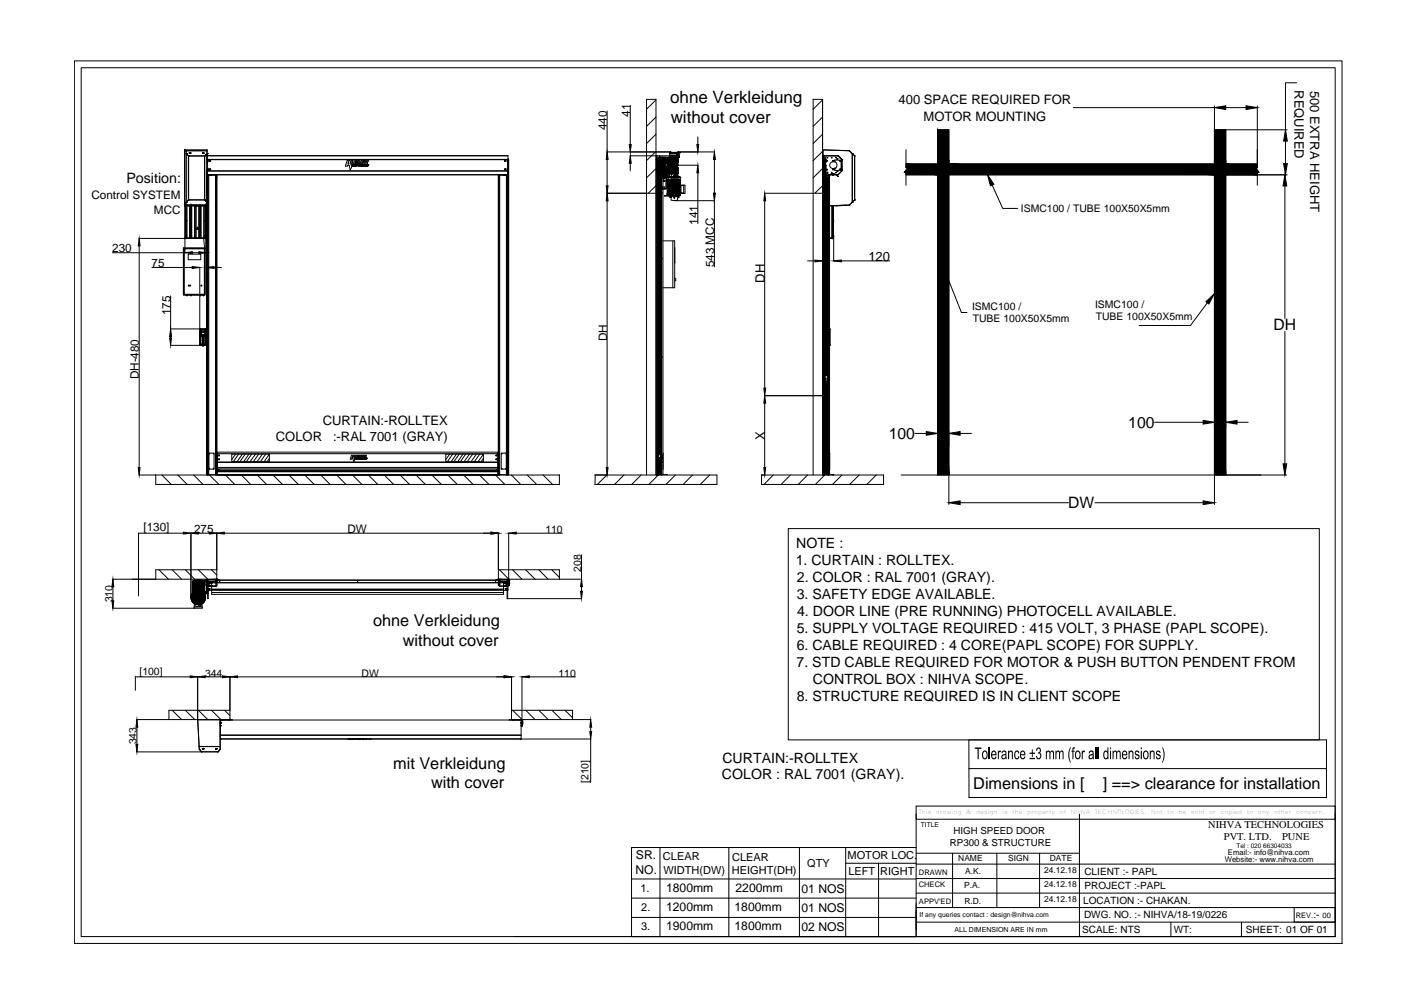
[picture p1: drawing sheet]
<svg xmlns="http://www.w3.org/2000/svg" width="420mm" height="297mm" viewBox="0 0 420 297" stroke-linecap="round" stroke-linejoin="round" font-family="sans-serif">
<defs><g id="words">
<g font-size="5">
<text x="198.6" y="30.4">ohne Verkleidung</text>
<text x="198.7" y="36.4">without cover</text>
</g>
<g font-size="4.8">
<text x="110.5" y="185.4">ohne Verkleidung</text>
<text x="119.4" y="191.2">without cover</text>
<text x="116.5" y="227.7">mit Verkleidung</text>
<text x="127.7" y="233.5">with cover</text>
<text x="288.4" y="233.6">Dimensions in [</text>
<text x="326.7" y="233.6">] ==&gt; clearance for installation</text>
</g>
<g font-size="4.7">
<text x="377.3" y="97.9">DH</text>
<text x="263.3" y="130">100</text>
<text x="334.3" y="126.7">100</text>
<text x="316.5" y="150.6">DW</text>
</g>
<g font-size="4.2">
<text x="37.4" y="54.3">Position:</text>
<text x="235.8" y="167.3">1. CURTAIN : ROLLTEX.</text>
<text x="235.9" y="162.2">NOTE :</text>
<text x="236.1" y="172.3">2. COLOR : RAL 7001 (GRAY).</text>
<text x="236.1" y="177.4">3. SAFETY EDGE AVAILABLE.</text>
<text x="236.2" y="182.4">4. DOOR LINE (PRE RUNNING) PHOTOCELL AVAILABLE.</text>
<text x="236.1" y="187.5">5. SUPPLY VOLTAGE REQUIRED : 415 VOLT, 3 PHASE (PAPL SCOPE).</text>
<text x="236" y="197.6">7. STD CABLE REQUIRED FOR MOTOR &amp; PUSH BUTTON PENDENT FROM</text>
<text x="236.1" y="192.5">6. CABLE REQUIRED : 4 CORE(PAPL SCOPE) FOR SUPPLY.</text>
<text x="240.9" y="202.6">CONTROL BOX : NIHVA SCOPE.</text>
<text x="236.1" y="207.7">8. STRUCTURE REQUIRED IS IN CLIENT SCOPE</text>
<text x="214.1" y="225.9">CURTAIN:-ROLLTEX</text>
<text x="213.9" y="230.8">COLOR : RAL 7001 (GRAY).</text>
</g>
<g font-size="3.9">
<text x="383.6" y="26.7" transform="rotate(90 383.6 26.7)">REQUIRED</text>
<text x="388.3" y="26.9" transform="rotate(90 388.3 26.9)">500 EXTRA HEIGHT</text>
<text x="266.2" y="30.8">400 SPACE REQUIRED FOR</text>
<text x="273.7" y="35.7">MOTOR MOUNTING</text>
<text x="257.3" y="77.2">120</text>
<text x="226.6" y="83.7" transform="rotate(-90 226.6 83.7)">DH</text>
<text x="95.6" y="125.8">CURTAIN:-ROLLTEX</text>
<text x="81.8" y="130.5">COLOR</text>
<text x="98.7" y="130.5">:-RAL 7001 (GRAY)</text>
<text x="226.6" y="130.2" transform="rotate(-90 226.6 130.2)">X</text>
</g>
<g font-size="3.6">
<text x="188.4" y="254.4">SR.</text>
<text x="188.3" y="258.7">NO.</text>
<text x="197.4" y="264.2">1800mm</text>
<text x="197.4" y="269.8">1200mm</text>
<text x="217.6" y="269.7">1800mm</text>
<text x="217.9" y="264.1">2200mm</text>
<text x="237.5" y="264.4">01 NOS</text>
<text x="197.4" y="275.5">1900mm</text>
<text x="217.6" y="275.5">1800mm</text>
<text x="237.5" y="270.1">01 NOS</text>
<text x="237.5" y="275.8">02 NOS</text>
</g>
<g font-size="3.5">
<text x="186.7" y="34.5" transform="rotate(-90 186.7 34.5)">41</text>
<text x="179.8" y="38.5" transform="rotate(-90 179.8 38.5)">440</text>
<text x="27.1" y="58.9">Control SYSTEM</text>
<text x="45.6" y="63.3">MCC</text>
<text x="206.7" y="66.6" transform="rotate(-90 206.7 66.6)">141</text>
<text x="33.2" y="74.8">230</text>
<text x="44.9" y="79.2">75</text>
<text x="211.6" y="79.2" transform="rotate(-90 211.6 79.2)">543 MCC</text>
<text x="50.5" y="93.3" transform="rotate(-90 50.5 93.3)">175</text>
<text x="179.9" y="101.1" transform="rotate(-90 179.9 101.1)">DH</text>
<text x="41.2" y="112.4" transform="rotate(-90 41.2 112.4)">DH-480</text>
<text x="42.5" y="157.2">[130]</text>
<text x="57.5" y="157.8">275</text>
<text x="102.9" y="157.9">DW</text>
</g>
<g font-size="3.3">
<text x="196.4" y="254.8">CLEAR</text>
<text x="217" y="254.9">CLEAR</text>
<text x="239.2" y="256.7">QTY</text>
<text x="251.1" y="254.4">MOTOR LOC.</text>
<text x="196.6" y="258.7">WIDTH(DW)</text>
<text x="216.8" y="258.9">HEIGHT(DH)</text>
<text x="251.4" y="259.1">LEFT</text>
<text x="260.8" y="259">RIGHT</text>
<text x="189.8" y="264.1">1.</text>
<text x="190" y="269.8">2.</text>
<text x="190" y="275.5">3.</text>
</g>
<g font-size="3.1">
<text x="302.5" y="62.8">ISMC100 / TUBE 100X50X5mm</text>
<text x="288" y="91.8">ISMC100 /</text>
<text x="288.2" y="95.5">TUBE 100X50X5mm</text>
<text x="324.5" y="91.1">ISMC100 /</text>
<text x="324.7" y="94.8">TUBE 100X50X5mm</text>
<text x="161.6" y="157.8">110</text>
<text x="172.2" y="169.4" transform="rotate(-90 172.2 169.4)">208</text>
<text x="33.4" y="178.4" transform="rotate(-90 33.4 178.4)">310</text>
<text x="41.3" y="199.8">[100]</text>
<text x="60.8" y="200.4">344</text>
<text x="107.2" y="200.4">DW</text>
<text x="165.5" y="200.4">110</text>
<text x="40.5" y="220.5" transform="rotate(-90 40.5 220.5)">343</text>
<text x="174.4" y="231.9" transform="rotate(-90 174.4 231.9)">[210]</text>
<text x="358" y="245.3">NIHVA TECHNOLOGIES</text>
<text x="362.7" y="248.8">PVT. LTD.</text>
<text x="379.9" y="248.8">PUNE</text>
</g>
<g font-size="3">
<text x="321.3" y="259.1">CLIENT :- PAPL</text>
<text x="321.4" y="263.4">PROJECT :-PAPL</text>
<text x="321" y="267.7">LOCATION :- CHAKAN.</text>
<text x="321.2" y="271.9">DWG. NO. :- NIHVA/18-19/0226</text>
<text x="389.2" y="271.9">:-</text>
<text x="320.6" y="276.3">SCALE: NTS</text>
<text x="347.8" y="276.2">WT:</text>
<text x="369.2" y="276.3">SHEET: 01 OF 01</text>
</g>
<g font-size="2.9">
<text x="281.4" y="250.5">RP300 &amp; STRUCTURE</text>
<text x="282.5" y="247">HIGH SPEED DOOR</text>
</g>
<g font-size="2.5">
<text x="283.9" y="255.1">NAME</text>
<text x="298.7" y="255.1">SIGN</text>
<text x="311.1" y="255.1">DATE</text>
<text x="285.7" y="263">P.A.</text>
<text x="286" y="258.9">A.K.</text>
<text x="309.3" y="258.5">24.12.18</text>
<text x="309.3" y="262.8">24.12.18</text>
<text x="285.8" y="267.6">R.D.</text>
<text x="309.3" y="267.1">24.12.18</text>
</g>
<g font-size="2.3">
<text x="362.9" y="255.3">Website:- www.nihva.com</text>
<text x="363.8" y="253.3">Email:- info@nihva.com</text>
</g>
<g font-size="2.2">
<text x="272.2" y="262.8">CHECK</text>
<text x="272.3" y="259">DRAWN</text>
<text x="272.3" y="267.6">APPV'ED</text>
<text x="383.9" y="271.9">REV.</text>
<text x="391.9" y="271.9">00</text>
</g>
<text font-size="2.1" x="282.8" y="275.9">ALL DIMENSION ARE IN mm</text>
<g font-size="2">
<text x="272.8" y="244.9">TITLE</text>
<text x="272.5" y="271.6">If any queries contact : design@nihva.com</text>
</g>
<text font-size="1.9" x="366.4" y="251.2">Tel : 020 66304033</text>
<g font-size="1.8">
<text x="272.1" y="241.1">This</text>
<text x="277.3" y="241.1">drawing</text>
<text x="286.3" y="241.1">&amp;</text>
<text x="289.2" y="241.1">design</text>
<text x="299.9" y="241.1">the</text>
<text x="304.4" y="241.1">property</text>
<text x="317.3" y="241.1">NIHVA</text>
<text x="324.3" y="241.1">TECHNOLOGIES.</text>
<text x="341.1" y="241.1">Not</text>
<text x="345.9" y="241.1">to</text>
<text x="349.2" y="241.1">be</text>
<text x="352.9" y="241.1">sold</text>
<text x="358.2" y="241.1">or</text>
<text x="361.6" y="241.1">copied</text>
<text x="369.4" y="241.1">to</text>
<text x="372.7" y="241.1">any</text>
<text x="377.5" y="241.1">other</text>
<text x="384" y="241.1">concern.</text>
</g>
<text font-size=".5" x="384.4" y="24.7">.</text>
</g></defs>
<!-- layer: DIMENSIONS -->
<g fill="none" stroke="#000" stroke-width=".3">
<path d="M179.9 32.9v12.1h18.7M186.7 31.2v11.6M243.7 29.5v47.8M61.2 50.4v28.8M179.8 57.2h11.8M179.9 47.2v7.8M179.9 59.5v79M186.7 46.1h8M186.7 48.4v2.2M195.1 48.9h11.7M199.8 59.4h11.9v19.7M201 45h10.7"/>
<path d="M206.8 40.6v2.2M206.8 51.2v15M211.7 47.2v10M226.5 57.2h14.4M226.6 59.5v55.4M33.3 74.8h21.5M41.2 70.6h14.2M41.2 72.8v65.7M45 79.2h12M54.8 70.5v4.4M57 74.8h1.9M59.2 79.2v20.7"/>
<path d="M63.4 79.2h2.2M239.3 77.3h2.2M247 69.8v7.5M249.3 77.3h14.3M50.5 97.4h8.8M50.6 87.6v9.8M50.6 99.7v.4M50.5 102.3h9.2M226.5 117.2h17.9M226.6 119.4v19.1M41 157.9h13.3M41 157.9v18.6"/>
<path d="M41.2 140.7h5M56.6 157.9v19.1M58.8 157.9h3.2M64.2 157.9v10.8M66.5 157.9h79M147.7 157.9v10.8M150.7 157.9v14.1M153 157.9h13.6M176.3 140.7h3.7M225.7 140.7h1M33.4 171.5h12.8M33.5 173.7v4.2"/>
<path d="M150.3 177.3h22.1M165.8 171.5h6.6M172.3 164.3v7.2M172.3 173.7v1.4M33.4 180.1h24.2M40.1 200.4h16.3M40.1 200.4v4M40.5 213.1h9.6M40.6 215.3v5.1M58.6 200.4v12.8M60.8 200.4h5.1M68.1 200.4v9.9"/>
<path d="M70.4 200.4h79M151.6 200.4v9.9M154.4 218.9h20.7l-.1 12.8M154.7 200.4v13.2M156.9 200.4h13.6M169.7 213.1h5.4M175 215.3v1.3M40.5 222.7h19.2"/>
</g>
<!-- layer: 0 -->
<g fill="#000" stroke="#000" stroke-width=".3">
<path d="M359.8 31.9l3.4-.6v1.1zM369.2 31.3l3.3 .6-3.3 .5zM179.9 57.2l.3 2.3h-.6zM179.6 55h.6l-.3 2.2zM179.9 45l.3 2.2h-.6zM186.7 46.1l.3 2.3h-.5zM186.5 42.8h.5l-.3 2.2zM206.5 42.8h.5l-.2 2.2zM206.8 48.9l.2 2.3h-.5zM211.7 45l.3 2.2h-.6zM211.4 57.2h.6l-.3 2.2zM226.6 57.2l.3 2.3h-.6z"/>
<path d="M292.6 51.8l1.9 2.8-1 .4zM380.7 51.8l.6 3.3h-1.1zM380.3 48.4h1.1l-.5 3.4zM380.9 38.4l.5 3.4h-1.1zM41.2 70.6l.3 2.2h-.5zM54.8 74.8l2.2-.3v.6zM57 79l2.2 .2-2.2 .3zM61.2 79.2l2.2-.2v.5zM58.9 74.5l2.3 .3-2.3 .3zM241.5 77l2.2 .3-2.2 .3zM247 77.3l2.3-.3v.6zM50.6 97.4l.2 2.3h-.5z"/>
<path d="M357.3 89.4l2.5-2.4-1.6 3zM50.3 100.1h.5l-.2 2.2zM226.6 117.2l.3 2.2h-.6zM226.3 114.9h.6l-.3 2.3zM274.5 127.8l3.3 .6-3.3 .5zM281.1 128.4l3.4-.6v1.1zM356.5 124.5l3.3 .6-3.3 .5zM363.2 125.1l3.3-.6v1.1zM380.2 137.4h1.1l-.6 3.3zM41 138.5h.5l-.3 2.2zM56.6 157.9l2.2-.3v.6zM54.3 157.6l2.3 .3-2.3 .3z"/>
<path d="M64.2 157.9l2.3-.3v.6zM62 157.6l2.2 .3-2.2 .3zM145.5 157.6l2.2 .3-2.2 .3zM150.7 157.9l2.3-.3v.6zM179.6 138.5h.6l-.3 2.2zM226.3 138.5h.6l-.3 2.2zM281.1 148.9l3.4-.6v1.1zM356.5 148.3l3.3 .6-3.3 .5zM33.5 171.5l.2 2.2h-.5zM172 175.1h.6l-.3 2.2zM172.3 171.5l.3 2.2h-.6zM33.2 177.9h.5l-.2 2.2z"/>
<path d="M40.6 213.1l.2 2.2h-.5zM58.6 200.4l2.2-.2v.5zM56.4 200.2l2.2 .2-2.2 .3zM68.1 200.4l2.3-.2v.5zM65.9 200.2l2.2 .2-2.2 .3zM149.4 200.2l2.2 .2-2.2 .3zM154.7 200.4l2.2-.2v.5zM175 213.1l.3 2.2h-.5zM174.8 216.6h.5l-.3 2.3zM40.3 220.4h.5l-.2 2.3z"/>
<path d="M269 49.7l-1 1.3h9.8zM269 49.7h8.8v1.3z"/>
<path d="M268.4 48.6v1.1h9.4zM268.4 48.6h9.4v1.1z"/>
<path d="M268.4 51v.8h9.4zM268.4 51h9.4v.8z"/>
<path d="M277.8 38.4v9.3h3.3zM277.8 38.4h3.3v9.3z"/>
<path d="M281.1 48.6v3.2h78.7zM281.1 48.6h78.7v3.2z"/>
<path d="M359.8 38.4v9.3h3.4zM359.8 38.4h3.4v9.3z"/>
<path d="M363.2 48.6v1.1h9.3zM363.2 48.6h9.3v1.1z"/>
<path d="M363.2 49.7v1.3h9.8zM363.2 49.7h8.8l1 1.3z"/>
<path d="M363.2 51v.8h9.3zM363.2 51h9.3v.8z"/>
<path d="M277.8 47.7v93h3.3zM277.8 47.7h3.3v93z"/>
<path d="M359.8 47.7v93h3.4zM359.8 47.7h3.4v93z"/>
</g>
<g fill="none" stroke="#000" stroke-width=".3">
<path d="M22 18h375.7v261.4h-375.7zM24.1 20.1h371.5v257.3h-371.5zM194.4 29.6l-2.8 2.7M194.4 34.7l-2.8 2.7M194.4 39.8l-2.8 2.7M243.7 29.6l-2.8 2.7M243.7 34.7l-2.8 2.7M243.7 39.8l-2.8 2.7M318 31.9h41.8M359.8 31.4v109.3M360 38.4h21.4M363.2 31.9h6"/>
<path d="M372.5 31.4v18.3h-.5l1 1.3h-.5v3.9M384.2 24.5h-3.3v13.9M54.7 44.4l.4 .3M54.7 44.4h6.7M54.7 44.4v16.6M54.7 44.4h.1M55.1 44.7h6.2M55.1 44.7h.1M55.1 44.7v.8M55.1 44.7l.1 .8M55.1 45.5h.1M55.1 44.6h.1"/>
<path d="M55.1 59.9h.1M55.1 44.6h6.2M55.1 44.6v.1M55.1 45.5v14.4M55.1 59.9v.8M55.2 59.9h.1M55.2 45.5h.1M55.2 59.9l-.1 .8M55.2 45.5v14.4M55.2 59.9h-.1M55.2 45.5l.7 .6M55.8 46.2l-.6-.7 .7 .7"/>
<path d="M55.8 59.2l-.6 .7 .7-.7M55.8 46.2h.1M55.8 59.2h.1M55.8 59.2h4.9M55.8 46.2h4.9M55.8 46.2v13M55.9 46.2h.1M55.9 46.1v.1M55.9 46.1h.1M55.9 59.2h.1M55.9 59.2h4.7M55.9 46.2h4.7"/>
<path d="M55.9 59.2l-.7 .7M55.9 46.2v13M56.1 45.3h.1M56.1 45.3l.1 .1M56.2 45.3l-.1 .1h.2M56.2 45.3l.1 .1M56.2 45.4h.1M56.2 45.2l.2 .1M56.2 45.2l-.1 .1M56.2 45.3v.1M56.2 45.3h.1M56.3 45.4h.1"/>
<path d="M56.4 45.3l-.1 .1M56.4 45.3h.1M60 45.3h.1M60 45.3l.1 .1M60.1 45.4h.1M60.1 45.3l-.1 .1M60.1 45.3l.2 .1h-.3M60.1 45.2l.2 .1M60.1 45.2l-.1 .1M60.1 45.3v.1M60.1 45.3l.1 .1M60.1 45.3h.1"/>
<path d="M60.3 45.3l-.1 .1M60.3 45.3h.1M60.6 59.2h.1M60.6 46.2v13M60.6 59.2l.7 .7-.6-.7M60.6 46.2l.7-.7-.6 .7M60.6 46.1v.1M60.6 46.1h.1M60.6 59.2l.8 .7M60.6 46.1v13.1M60.6 46.2h.1M61.3 59.9h.1"/>
<path d="M61.3 45.5h.1M61.3 44.7h.1M61.3 44.4l.1 96.2M61.3 45.5l-.7 .6M61.4 47.2h89.3v93.4h-3v-88.6M61.4 47.2h.1M61.4 44.4v96.2v-89.2M61.4 48.1h.1M61.4 47.9h.1M61.4 48.3h.1M61.4 48.5h.1M61.4 50.8h.1"/>
<path d="M61.4 50.5h.1M61.4 50.2h.1M61.4 47.2v.2M61.4 47.5h.1M61.4 47h.1M61.4 46.5h.1M61.4 51.8h89.1M61.4 51.7h89.1M61.4 50.7h89.1M61.4 50.6h.1M61.4 47.3h.1M61.4 46.1h89.1"/>
<path d="M61.5 51.8v88.8zM61.5 51.9v88.7M61.5 50.5h.2M61.5 50.2h.2M61.5 50.1h.2M61.5 47.7h.2M61.5 47.4h.2M61.5 47.2v.7M61.5 49.8v.9M61.5 51.8v.1M61.7 51.9v88.7M61.7 50.6h88.6"/>
<path d="M61.7 47.3h88.6M61.7 47.2v.7M61.7 49.8v.9M61.7 51.9h.1M61.9 51.9v88.7M62.3 51.9h.1M62.4 50.2l-.2-.1 .1 .2M62.4 47.7l-.2-.1 .1 .1M62.5 51.8h.1M62.6 51.8v.1M62.7 51.8v.1M63.9 51.9v88.7"/>
<path d="M64.1 51.9h-2.7v88.8v-94.6h89.1v94.6M64.1 51.8v88.8v-88.5M64.1 52.1h.1M64.1 52v.1M64.2 52.1v88.6v-88.1M64.3 51.8v.8h-.2M64.3 52l-.1 .1M102.8 47.6h.9l.5 1.8-.4 1-.3-1.4-1.2 .2zM103.2 47.9l.2 .7h-.3zM104.5 48.8h.2v.3l-.4 .1zM104.6 49.1h-.1M104.7 48.9h.1"/>
<path d="M104.7 48.8h-.2l-.1 .3h.2M104.7 48.8l-.1 .3M104.8 49.1h.1M104.8 49.2h.1M104.9 48.9l-.2 .3 .4-.1M105 48.8l-.1 .1M105 49.1h.1M105 49.1h-.2M105.1 48.9h.1M105.1 48.8l-.2 .1M105.1 48.9l-.1 .2M105.1 48.8v.1"/>
<path d="M105.1 48.8h.1M105.1 48.8l-.3 .1M105.1 49.1h.4M105.1 48.9v.2M105.2 49.1h.1M105.2 48.9h-.1M105.2 48.8v.1M105.3 48.8l.3 .1M105.3 48.9l-.2 .2M105.3 48.9h.1M105.4 48h.1M105.4 49.1h.1"/>
<path d="M105.4 47.8l-.1 .2h.1M105.4 48.3h.1M105.4 48.2h.1M105.4 47.8h.1M105.4 48.2h-.1v.2l.1-.1M105.4 47.8v.2M105.4 48.2v.2M105.5 48.8l-.3 .3M105.5 49.2h.1M105.5 48.9h.1M105.5 48.9l-.3 .2M105.6 48h.1"/>
<path d="M105.6 48l.1 .1M105.6 48v.1M105.7 47.6h.1M105.7 47.6h-.8v1M105.7 48.1l-.1 .5h-1.5v-1h.4v.7h.3v.3M105.7 47.7v.3M105.8 47.8h.1M105.8 49v.2v-.2l-.3 .2M105.8 48.9h.1M105.8 49l.1-.2h-.2l-.2 .4M105.9 48.9h.1M105.9 48.8l-.3 .1h.2"/>
<path d="M105.9 48.8v.1M106.1 47.6h.6l.2 1-.4-.2-.7 .2zM106.4 47.8v.4h-.1zM106.4 48.9h.1M106.4 48.9l.2 .1M106.5 48.9h.1M106.5 49.1h.1M106.5 48.9h.2M106.5 48.8v.1M106.6 49h.1M106.6 48.9l-.3 .3 .4-.1M106.7 48.8h.1"/>
<path d="M106.7 49v.1M106.7 48.8l-.3 .1M106.7 48.9h.1M106.8 48.8l.1 .2zM106.9 49l-.1 .2zM106.9 48.9l.3-.1zM107 47.6h.5l.2 .6v-.6h.3v1h-.4l-.2-.6v.6h-.4zM107.1 49.1h.2zM107.2 48.9l.1 .1M107.2 49h.1M107.2 48.9h.1M107.3 48.8l-.1 .1"/>
<path d="M107.3 49.1h-.1M107.3 48.8l.2 .1M107.3 48.8h.1M107.3 48.9h.1M107.3 49h.1M107.4 49l-.1 .1M107.4 48.9h.1M107.5 48.9h.1M107.5 48.8l-.3 .1M107.6 48.8h.7h-.3l-.2 .3 .2 .1h-.2l.1-.4zM107.7 48.8l-.2 .4 .3-.4M108.1 49.2l.2-.4v.3l.4-.3-.2 .4"/>
<path d="M108.1 49.2h.1M108.1 47.6h.4l.1 .4 .2-.4h.4l-.3 1h-.5zM108.2 48.9l-.3 .1M108.2 48.9l-.1 .1M108.3 48.9v.3l.3-.3M108.6 49.1h.1M108.6 49.1h.3M108.6 48h.1M108.7 49.1h.1M108.8 48.9h.1M108.8 48.9h.3M108.8 48.9l.1 .1"/>
<path d="M108.9 48.8h.1M108.9 49.1h.1M108.9 48.8v.1M108.9 49.1h-.2M108.9 48.9l.1 .1M109 48.9h.1M109 49l-.1 .1M109 49.1h-.1M109 48.8l-.2 .1h.1M109 48.8l.1 .1M147.7 51.8v88.9M147.7 52.6h.1"/>
<path d="M147.7 52.1h.1M147.8 52.1v88.5M147.8 51.8v88.8M147.8 51.9h2.7M147.8 52v.1M148.1 51.9v88.7M149.2 51.8v.1M149.3 51.8v.1M149.4 51.9h.1M149.6 51.9h.1M149.8 47.7l-.2-.1 .1 .1M149.8 50.2l-.2-.1 .1 .2"/>
<path d="M150 51.9v88.7M150.2 51.9h.1M150.3 51.8v88.9M150.3 47.2v.7M150.3 49.8v.9M150.3 50.5h.1M150.3 50.2h.1M150.3 50.1h.1M150.3 47.7h.1M150.3 47.4h.1M150.4 51.8v88.8v-88.7M150.4 47.2v.7"/>
<path d="M150.4 49.8v.9M150.4 51.8v.1M150.4 50.6h.1M150.4 47.3h.1M150.5 51.8v88.8v-88.7M150.5 51.8v88.9M150.6 47.2v93.4M191.6 57.2h2.8M194.4 47.2h.8v86.7M194.4 44.8l-2.8 2.8M194.4 49.9l-2.8 2.8M194.4 55l-2.3 2.2"/>
<path d="M194.5 47.2v-1.1h4.4l1.2 1.2v.5l-.2 .1M194.6 47.4v3.1M194.6 50.4l.1 .5 .6 .4M194.6 46.1v94.5M194.7 46.9h.1M194.7 46.1v.8M194.7 47.2v93.5M194.7 48.5h.4M194.7 49.4h.4M194.7 49.5l.5 .1M194.9 47.2v86.8M195 52.4h2.5z"/>
<path d="M195 46.9v.1M195 52.2h.5M195 49v.1M195 52.2h.1M195 52.6h2.5M195 52.2v.4M195 52.6h.1M195 48.8v.1M195 48.8h.1M195 49.1h.1M195 47.8h.1M195 52.6l.1 3.2"/>
<path d="M195 46.8h.3M195.1 49.1h.1M195.1 52.2v.4h1.1M195.1 48.8h.1M195.1 46.9v.1M195.1 52.5h.1M195.1 48.7v.1M195.1 52.2h.1M195.1 55.8h.1M195.1 50l-.1 .1M195.1 47.2v86.7M195.2 48.9h.1"/>
<path d="M195.2 48.3h-.5M195.2 55.8v.1M195.2 48.9v.1M195.2 49h.1M195.2 51h.1M195.2 49l.1 .1M195.2 48.8l.2 .1M195.2 59.1h.1M195.2 52.1l-.1 .1M195.2 52.2h.1M195.2 49.1h.1M195.2 48.7h.1"/>
<path d="M195.2 55.8h.1M195.2 55.9h2.1M195.2 51.3h.1M195.2 49.1l.1 .1M195.2 49.2h.1M195.2 47.5v.2M195.2 52.2h-.1M195.2 48.8l.2 .1-.2 .2M195.3 48.9h-.1M195.3 48.6l.2 .3-.2 .3M195.3 48.6h.1M195.3 52.2h.1"/>
<path d="M195.3 52.4h.1M195.3 49.2h.1M195.3 55.8h.1M195.3 48.7l-.2 .1M195.3 48.8v85.5M195.3 48.8h.1M195.3 49h.1M195.3 49.2v.3M195.3 48.7v.1M195.3 48.9h.1M195.3 48.9v.1M195.3 48.3h.1"/>
<path d="M195.3 49.4h.1M195.3 48.4h.1M195.3 49.6h.1M195.3 48.4l.2 .1M195.3 48.3h.2M195.3 46.8h.1M195.3 48.4v.2M195.3 57v.2M195.3 55.7v.1M195.3 58.4v.2M195.3 51.2l-.1 .1M195.3 55.2h-.1"/>
<path d="M195.3 49.1h.1M195.3 51.3h.1M195.3 52.5h-.2l.1 3.3M195.3 52.4h1.9M195.3 51.3h2.1M195.3 51.9h.3v82M195.3 51.3l-.1 .9M195.3 48.9l.1 29.8M195.3 55.5l.1 .1M195.3 49.5l.6 1M195.3 48.8l-.2 .1 .2 .2M195.3 49.1h-.2"/>
<path d="M195.4 51.3h-.1M195.4 49.4h.1M195.4 48.1h.1M195.4 49.8h.1M195.4 48.7v.4M195.4 48.5h.1M195.4 59.1h.1M195.4 46.1v.8M195.4 48v.1M195.4 48.9v85.4M195.4 55.2h.1M195.4 49.1a2.1 2.1 0 0 0 3.4 1.4"/>
<path d="M195.4 57v.2M195.4 55.7v.2M195.4 58.4v.2M195.4 46.9h.1M195.4 48.3h.1M195.4 49.6h.1M195.5 48.5h.1M195.5 49.3v.1M195.5 46.9h-.8M195.5 49.4h.1M195.5 48.3h.1M195.5 49.5h.1"/>
<path d="M195.5 49.5l-.1 .1M195.5 49.5l-.2 .1M195.5 49.4h-.2M195.5 47.6v.1M195.5 50.2v.1M195.5 51.9v82M195.5 48.3l.2 .1M195.6 51.3l-.1 1-.2-.1M195.6 47.5l.2 .2M195.6 48.5h.1M195.6 49.3l-.1 .1M195.6 46.6h.1"/>
<path d="M195.6 47.7v.1M195.6 50.8v-.6v.6M195.6 50.8h.1M195.6 50.2h.1M195.6 47.2h.2M195.6 49.4h.1M195.6 49.3v.1M195.6 51.3h.1M195.6 49.3h.1M195.6 46.6v.1a.72 .72 0 0 0-1 .7M195.6 49.5h-.1M195.6 49.5h.1"/>
<path d="M195.6 48.3h.1M195.6 46.6h5.2M195.6 48.5l.4 .1M195.7 46.6h-.1M195.7 48.5h-.1M195.7 49.5h-.2M195.7 49.5h.1M195.7 48.4h.1M195.7 55.9h.1M195.7 50.6h.1M195.7 50.6h-.1M195.7 55.8l.2 .1"/>
<path d="M195.7 48.4l.3 .1M195.7 50.2h.1M195.7 47.2h.1M195.7 55.8v.1M195.7 47.2v.1M195.7 47.9h.1M195.7 50.7h.1M195.7 52.7v81.3M195.7 52.7h.1M195.7 49.4l.5 .7M195.7 47.7h.1M195.7 47.4v.1"/>
<path d="M195.7 48.5v.1M195.7 49.3v.1M195.7 50.4v.1M195.7 51.3h.1M195.7 51.1h.7M195.7 51.3h.7M195.8 50.2h-.2M195.8 47.6l-.2 .1M195.8 50.3h-.2M195.8 48.5v.8M195.8 50.2l.2 .1M195.8 47.6l-.1 .1"/>
<path d="M195.8 50.6l-.1 .1M195.8 50.2h.1M195.8 55.8h.1M195.8 52.7h.1M195.8 47.6h.1M195.8 47.1h.1M195.8 46.8h.1M195.8 46.7v.1M195.8 50v1.2M195.8 47.2h.1M195.8 51.3h.1M195.8 52.4h.1"/>
<path d="M195.8 52.5v81.5M195.8 47.9v.1M195.8 50.6h.1M195.8 47.5h.1M195.8 51.3v1.1M195.8 52.7h.3M195.8 48h.1M195.8 50.6v.1M195.8 47.4h.1M195.8 50.5h.1M195.8 52.8h.1M195.8 50.2l.4 .3z"/>
<path d="M195.8 48h.4M195.8 47.4v.1M195.8 52.7v.1M195.8 47.4l.2 .1M195.9 47.4l-.6 .9M195.9 47.3h.1M195.9 50.6h.1M195.9 52.8h.2M195.9 51.5l.3 .6v.6M195.9 48.6h.1M195.9 47.5h.1M195.9 50.3h.1"/>
<path d="M195.9 52.8h.1M195.9 50.6l.5 .3M195.9 50.5h.1M195.9 47.5h.2v.5M195.9 47.5v.5M195.9 47.3l.1 .2M195.9 48.4l.1 .1M195.9 50.5l.8 .5M195.9 57.2l.2-.1-.1 .1M195.9 51.5l-.3 .3M196 47.5l-.2 .1M196 47.5h.1"/>
<path d="M196 50.3h.1M196 52.8h.1M196 50.3h-.1M196 47.5l.1 .2M196 47.3h.1M196 50.3l-.2 .2M196 52.8h-.1M196 51.2h.1M196 49.3l-.4 .1M196 49.2l-.1 .1M196 47.5l.1 .1M196 52l.1 .1"/>
<path d="M196 50.4h.1M196 48.6h.1M196 49.2h.1M196 48.5h.1M196 49.4h.1M196 47.1h.1M196 49.4h-.1M196 47.4v.1M196 52v.1M196 52.6v4.4M196 57.3v19.2M196 50.4l-.1 .1"/>
<path d="M196 49.4l-.3 .1M196 47.4h.1M196.1 49.2v.1M196.1 49.2l-.1 .1M196.1 50.5h.1M196.1 48.5h.1M196.1 48.6h.1M196.1 50.2l-.1 .1M196.1 49.4h.1M196.1 49.2h.1M196.1 47.4h.1M196.1 47.1h.1"/>
<path d="M196.1 47.4l.1 .1M196.1 52h.1M196.1 52.6v4.4M196.1 57.3v19.2M196.1 50.4h.1M196.1 48.5v.7M196.1 47.7h.1M196.1 50.2h.1M196.1 52.8h.1M196.1 52.7v.1M196.1 52.7h.1M196.1 52.4h.1"/>
<path d="M196.1 47.2h.1M196.1 47.4l-.1 .2M196.1 47.7l.3 .2M196.1 49.4l.3 .5M196.1 48.9h.1M196.1 52.5v.1M196.1 51.3h.1M196.1 50.1v.1M196.1 51.3v1.1M196.2 51.3h-.1M196.2 47.7l-.5 .7M196.2 50.2l-.1 .2"/>
<path d="M196.2 47.6h.1M196.2 47.1l-.1 .1M196.2 47.1h.1M196.2 50.3l-.1 .1M196.2 52.7h-.1M196.2 50.3h.1M196.2 52.7h.1M196.2 51.7l-.1 .2h.3v88.7M196.2 55.5v.3M196.2 47.6l.2 .2M196.2 50.2h.1M196.2 52.6v.1"/>
<path d="M196.2 48.7h.1M196.3 55.9h.1M196.2 49.2h.1M196.2 51.3l.1 .6M196.2 55.9h.1M196.2 51.3h.1M196.2 47.8h.1M196.2 55.2v.7M196.2 55.8h.1M196.2 48h.1M196.3 51.3h.1M196.3 52.6l-.1 .1"/>
<path d="M196.3 51.8h.1M196.3 49.3h.1M196.3 48.6h.1M196.3 55.8l-.1 .1M196.3 47.8h.1M196.3 46.6h.1M196.4 46.7h.1M196.3 51.9h.5M196.3 51.9v-.3h.2v.3M196.3 47.7l-.1 .3M196.3 46.6v.1M196.3 47.3v.4"/>
<path d="M196.3 55.2v.6M196.3 47.9h.1M196.3 48.7v.5M196.3 50.2l.6 .4M196.3 47.6v.1M196.3 47.3h.1M196.3 52.5l.1 .2M196.3 52.6h.1M196.3 52.7h.1M196.3 50.6v.2M196.3 49.3l.3 .4M196.4 48h.1"/>
<path d="M196.4 51.6h.1M196.4 50h.1M196.4 51.1v-.3h-.7v.5M196.4 51.1v.2M196.4 52.4h.1M196.4 52.5v.1M196.4 51.3h.1M196.4 51.6v-.2v.2M196.4 51.3v1.1M196.4 52.7h.1M196.4 46.6h.1M196.4 49.9v.1"/>
<path d="M196.4 52.7h.3M196.4 49.9l-.3 .3M196.4 46.6v.1M196.4 52.7v.1M196.4 47.8h.1M196.4 50.9v.1M196.4 49.9l.1 .1M196.4 48l-.3 .5M196.4 50l-.2 .3M196.4 52.8h.2M196.4 50.9h.1M196.4 51.2h.1"/>
<path d="M196.5 46.7v.1M196.5 46.8h.1M196.5 47.8h.1M196.5 47.8l-.1 .1M196.5 52.8h.1M196.5 51.1v.1M196.5 51.1h.1M196.5 46.7h.1M196.5 48.1h.1M196.5 49.8h.1M196.5 49.7h.1M196.5 49.7v.1"/>
<path d="M196.5 50l.5 .3M196.6 52.8h.1M196.6 48.9h.1M196.6 52.8h-.1M196.6 48.1l-.3 .4M196.6 48h.1M196.6 52.4v1.3l.1-1.3M196.6 51.3h.1M196.6 49.8h.1M196.7 53.6h.1M196.7 48h.1M196.7 51.9h.1"/>
<path d="M196.7 49.9h.1M196.7 46.7v.1M196.7 46.7h1.6M196.7 52.3h.2M196.7 46.7v.2M196.7 51.3v1M196.7 51.1h1.6M196.7 51.6h.1M196.7 49.8l.4 .3M196.7 51h.1M196.7 46.7a2.35 2.35 0 0 0-1.6 2.2 2.35 2.35 0 0 0 1.6 2.2M196.7 51.1h.1"/>
<path d="M196.7 46.9h.1M196.7 52.5v.1M196.7 52.4h.1M196.7 50.8l.8 .2M196.7 51.3h.1M196.7 51h.2M196.7 51v.2l1.6-.1M196.7 51.3v1.1M196.7 46.9h.2M196.7 46.8l-.8 .5M196.7 46.8h.1M196.7 46.7l.2 .2"/>
<path d="M196.7 50.7v.3l.2-.1M196.7 51.3v1zM196.7 52.5v.2M196.7 52.7l-.1 .1M196.7 52.7h.1M196.7 50.9h.1M196.7 51.9l.2 .3M196.7 50.7h.2M196.7 52.2v.1M196.7 52.7l.1 .1M196.7 55.2v.5M196.7 52.2h.2"/>
<path d="M196.7 55.8h.1M196.8 51.3h.1M196.8 52.2h.1M196.8 51.2h.1M196.8 51.9v.1M196.8 51.9v.3M196.8 52.7h.1M196.8 55.8h.1M196.8 46.7l.1 .1M196.8 50.6h.1M196.8 51.3v.9M196.8 50.9h.1"/>
<path d="M196.8 51.8v.1M196.8 50.6v.1M196.8 52.6h.1M196.8 51.8h.1M196.8 46.9h.1M196.8 47h.1M196.8 55.9h.1M196.8 51h.1M196.8 46.7h.1M196.8 52.2v-.9v.9M196.8 55.2v.6M196.9 50.9h.1"/>
<path d="M196.9 51.1l-.1 .1M196.9 47h.1M196.9 50.8h.1M196.9 50.9l-.1 .1M196.9 47v.1M196.9 51.1h.1M196.9 46.9h.1M196.9 46.7l-.1 .1M196.9 50.8v.1M196.9 47.1h.1M196.9 47.1v.1M196.9 46.9l-.1 .1"/>
<path d="M196.9 50.9l-.1 .4M196.9 52.2v.1M196.9 50.7h.1M196.9 50.9l-.2 .2M196.9 47v.2M196.9 47.2h.1M196.9 46.7v.1M196.9 50.6v.1M196.9 50.7v.1M196.9 50.6h.1M196.9 52.5v.1M196.9 47.2l.1 .3"/>
<path d="M196.9 46.6h.2M196.9 47.2l-.6 .4M196.9 50.6v.2M196.9 58h.1M196.9 51h1.1M196.9 46.6v.2M196.9 50.9v.1M196.9 51.3v1M196.9 47.4l.1 .1M196.9 58h1.7M196.9 46.9h1.1M197 51.3h-.1"/>
<path d="M197 47.6h.1M197 46.9h.1M197 50.9h.1M197 50.3h.1M197 51.2h.1M197 46.9v.2M197 47.5h.1M197 51h-.1M197 50.7h3.8M197 50.3v.1M197 50.4l-.1 .3M197 50.4l-.1 .1"/>
<path d="M197 50.9l.1 .2M197 50.7l-.1 .2M197 47v.1M197 51.1h.1M197 51.1l.1 .1M197 47.1h.1M197 50.8v.1M197 47.5v.1M197 50.8h.1M197 46.7v.2M197 46.7h.1M197 47.2h.1"/>
<path d="M197 47.1l.1 .4M197 47.6l-.5 .3M197 50.3h.2M197 50.7v.2M197.1 47.8h.1M197.1 46.6h.1M197.1 50.1h.1M197.1 46.6v.2M197.1 50.7h.1M197.1 47.1h.1M197.1 47.8l-.4 .2M197.1 47.2h.7"/>
<path d="M197.1 50.4h.1M197.1 47.5h.1M197.1 50.4l-.1 .4M197.1 51.7v.5h.5M197.1 47.4l.1 .1M197.2 47.5h-.2M197.2 50.3l-.1 .1M197.2 47.5h.1M197.2 47.7v.1M197.2 50.2h.1M197.2 50.3h.1M197.2 50.4h.1"/>
<path d="M197.2 51.8l.4 .1M197.2 51.7v.5M197.2 50.4l-.1 .1M197.2 52.5h.3M197.2 47.7h.1M197.2 51.8h.1M197.2 52.2h.1M197.2 50.3h.6M197.2 47.8h.1M197.2 50.1v.1M197.2 51.7h.1M197.2 50.1h.1"/>
<path d="M197.3 55.8h.1M197.3 52.2h.1M197.3 51.8h.1M197.3 51.6l.1 1M197.4 55.8l-.1 .1M197.4 51.2v.1M197.4 51.6h.1M197.4 51.3h.1M197.4 50.8h.1M197.4 52.7h.1M197.4 50.7h.1M197.4 51.3v1.1"/>
<path d="M197.4 52.4h.1M197.4 50.7v.6M197.4 52.5l-.1 3.3M197.4 51.2h.1M197.4 51.6v.9M197.4 52.7v3.1M197.4 51.1l2.5 .1M197.5 52.6l-.1 .1M197.5 51.4v1M197.5 50.9h.1M197.5 51.1h.1M197.5 52.4h.1"/>
<path d="M197.5 50.8v.1M197.5 50.9v.2M197.5 51.4l.9-.1-.1 1M197.5 51.4h.1M197.5 52.3h.1M197.6 52h.1M197.5 51.6l.1 .7M197.5 51.7v.9M197.6 51.6h.1M197.6 52.6h.1M197.6 52.3h.1M197.6 51.6v.7"/>
<path d="M197.6 51.3h2.1v1M197.6 52.1h.1M197.6 51.9h.1M197.6 52.1v.1M197.6 51.9v.2M197.6 53.2h4M197.7 50.2h.1M197.7 47.8h.1M197.7 47.7h-.5M197.7 50.1h-.5M197.8 53.2v4.5M197.8 57.7h.1"/>
<path d="M197.8 50.4h.1M197.8 50.3h.1M197.8 50.3v.1M197.8 47.5h.1M197.8 47.4v.1M197.8 50.3v.2M197.8 47.5h-.6M197.8 50.6h.1M197.8 50.6h-.7M197.8 47.8h.1M197.8 50.4l.1 .4M197.8 50.1h.1"/>
<path d="M197.8 46.7h.1M197.8 50.8h.1M197.8 57.3v-3.8v3.8M197.8 50.6l.1 .3M197.8 47.1h.1M197.8 51.1h.1M197.8 50.8l.1 .1M197.9 46.7v.2M197.9 47.8l.4 .2M197.9 47.1h.1M197.9 50.7h.1M197.9 50.3h.1"/>
<path d="M197.9 50.8h-.1M197.9 46.9h.1M197.9 57.7h.1M197.9 50.9h.1M197.9 47.5h.1M197.9 50.3v.6M197.9 53.5v3.8M197.9 47.1l-.1 .4M197.9 50.3h-.1M197.9 47.6l.5 .3M197.9 50.9v.2M197.9 57.3v-3.8v3.8"/>
<path d="M197.9 46.9l-.1 .2M197.9 50.9l-.1 .2M197.9 53.1h-.2l-.1 .4h1.8M197.9 50.9l.1 .1M197.9 50.4l.1 .1M197.9 51h.1M197.9 47v.1M198 47.2l.6 .4M198 50.6h.1M198 50.6v.2M198 46.9h-.1M198 47.4l-.1 .1"/>
<path d="M198 53.5v3.8M198 47.1h.1M198 50.7h.1M198 57.3v-3.8v3.8M198 57.3h.2M198 50.8h.1M198 47.2h.1M198 47.2l-.1 .4M198 49.8h1.9M198 47.1v.1M198 50.7v.1M198 50.9h.1"/>
<path d="M198 57.3h-.4v.4h4M198 49.8h.1M198 50.7l.1 .1M198 50.9l.2 .2M198 51h.1M198 46.7h.1M198 47h.1M198 50.8v.1M198 47v.1M198 50.9v.1M198 51.1h.1M198 51.2h.1"/>
<path d="M198 46.7v.1M198 50.9l.1 .1M198 51.1v.1M198 57.9v.1M198.1 47h.1M198.1 50.6v.1M198.1 46.7h.1M198.1 51.1v.1M198.1 50.9h.1M198.1 47l-.1 .2M198.1 57.3v-3.8v3.8M198.1 51.1h-.1"/>
<path d="M198.1 57.3h.1M198.1 53.5h.1M198.1 51v.1M198.1 57.9h3.4M198.1 52.6h.1M198.1 52.6l-.1 .6-.3-.1M198.1 52.4v.2M198.1 53.5v3.8M198.1 57.9v.1M198.2 51.1h.1M198.2 46.7v.1M198.2 52.4h.7"/>
<path d="M198.2 57.3h.1M198.2 52.4h.1M198.2 46.7l-.2 .2M198.2 46.9h.1M198.2 57.3v-3.8v3.8M198.2 52.5h.1M198.2 57.3h1M198.2 46.8h.1M198.2 46.9l-.2 .1M198.3 46.8l.7 .5M198.3 48h.1M198.3 49.9h.1"/>
<path d="M198.3 52.4h-.1M198.3 52.5h.9M198.3 46.7l-1.6 .1M198.3 46.7l-.1 .2M198.3 46.7l.7 .4 .7 1M198.3 46.7l1 .7 .4 .7M198.3 49.8l-.4 .3M198.3 51.3v.1M198.3 46.6h3M198.3 48.9h.1M198.3 53.5v3.8M198.3 46.5h.1"/>
<path d="M198.3 48.9a.87 .87 0 0 0-.8-.9 .87 .87 0 0 0-.9 .9M198.3 49.7h.1M198.3 48.1h.1M198.3 51.2h.1M198.3 46.5h3M198.3 49.7v.1M198.4 48.1l.2 .4M198.4 50h.1M198.4 46.7h-.1M198.4 47.9h.1M198.4 48.1h-.1M198.4 52.3h-.1"/>
<path d="M198.4 50l-.5 .3M198.4 45.3h2.5M198.4 45.3h1.9M198.4 50.1h.1M198.4 45.3h.3M198.5 47.8v.1M198.5 45.3h.1M198.5 50l.2 .3M198.5 47.8l-.1 .1M198.5 53.5v3.8M198.5 49.9h.1M198.5 57.7l.1 .2"/>
<path d="M198.5 57.7l.1 .3M198.5 47.8h-.1M198.5 58v.3M198.5 48l.3 .5M198.5 49.9v.1M198.6 58.5h-.1M198.6 47.9h.1M198.6 45.3v.1M198.6 57.6l-.1 .1M198.6 50h.1M198.6 50l.2 .2M198.6 58.1l1.5 .1 1-.1"/>
<path d="M198.6 50.2h.1M198.6 49.3h.1M198.6 45.3h.1M198.6 48.6h.1M198.6 45l.1 .4h-.2M198.6 45v.1M198.6 53.2v.3M198.6 57.3v.4M198.6 49.3l-.2 .4M198.6 49.2h.1M198.6 48.7h.1M198.6 45.4h.1"/>
<path d="M198.6 45l.1 .5h-.3M198.6 52.5h2.8M198.6 45.1h.1M198.7 50.2l-.7 .4M198.7 48.7v.5M198.7 50.7v.1M198.7 50.3h.1M198.7 47h.1M198.7 50.8h.1M198.7 48.6l-.1 .1M198.7 50.2h.1M198.7 52.4h.1"/>
<path d="M198.7 52.5h.1M198.7 47.6h.1M198.7 52.4h.3M198.7 52.4v.1M198.7 53.5v3.8M198.7 52.3h.1M198.7 47v.2M198.7 47.8l.5 .6M198.7 47.5h.1M198.7 47.3l.1 .2M198.7 50.1l.1 .1M198.7 50.3l.1 .1"/>
<path d="M198.7 50.4h.1M198.7 47.6l-.3 .3M198.7 50.2l.1 .1M198.8 50.4h.1M198.8 47.5h-.1M198.8 52.4h.1M198.8 48.9h.1M198.8 50.4l-.1 .1M198.8 52.5h.1M198.8 47.2h.1M198.8 50.7h.1M198.8 57.9l.1-.3v.3"/>
<path d="M198.8 52.4v.1M198.8 50.4v.3M198.8 50.2h.1M198.8 47.3h.1M198.8 47.7h.1M198.8 50.5h.1M198.8 51.1l.1 .1M198.8 47.2l.1 .1M198.8 52.4h.2M198.8 48.5h.1M198.8 51.4h.1M198.8 49.4h.1"/>
<path d="M198.8 50.5l.1 .1M198.8 47.3l.4-.1-.1 .4M198.8 58.5h.1M198.8 47.3l.3 .3M198.8 47.3a2.1 2.1 0 0 0-3.4 1.4M198.8 49.4l-.3 .6M198.8 47.6l-.2 .3M198.8 47.2v.2M198.8 50.7l-.8 .3M198.9 47.2l-.1 .1M198.9 50.7h.1M198.9 49.4h.1"/>
<path d="M198.9 49.2h.1M198.9 48.6h.1M198.9 48.5h.1M198.9 49.4h-.1M198.9 52.6h1.9v.1h-1.9zM198.9 50.6v.1M198.9 57.7v.2M198.9 58.1v1.2M198.9 48.6v.6M198.9 48.5v.1M198.9 58.3h-.4l.1 .2 .2-.3v.3M198.9 58.4l-.1 .1"/>
<path d="M198.9 49.2v.1M198.9 52.4h.1M198.9 52.5h.1M198.9 52.4h2.5M198.9 47.1h.1M198.9 51.2h.1M198.9 51h.5M198.9 52.4v.1M198.9 53.5v3.8M198.9 50.6l.1 .1M198.9 49.3l.3 .1M198.9 49.4l.3 .1"/>
<path d="M198.9 52.3h-.1M198.9 52.4h-.1M198.9 47.2h.1M198.9 50.8h.1M198.9 50.2h.1M198.9 47.6h.1M198.9 47.6l-.1 .1M198.9 47v.2M198.9 48.4v.1M198.9 49.2l.1 .1M198.9 47.2v.3l.3-.1M199 52.3h.1"/>
<path d="M199 50.2l.2 .1M199 50.5h.1M199 47.4h.1M199 47.3h.1M199 50.9h.1M199 50.7h.1M199 52.5h.1M199 52.4v.1M199 47.2h-.1M199 48.6h-.1M199 50.5v.1M199 50.4v.1"/>
<path d="M199 50.4h.1M199 50.6h.1M199 50.6l.6 .5M199 46.8h.1M199 50.2h.1M199 47.6h.1M199 45.1v.2M199 53.2v.3M199 57.3v.4M199.1 50.4h-.1M199.1 47.3h-.1M199.1 47.6h.1"/>
<path d="M199.1 50.5h.1M199.1 45.1h.1M199.1 50.5l.1 .1M199.1 47.4l.3 .5M199.1 47.4h.1M199.1 50.3h.1M199.1 47.2h.1M199.1 45.3h.1M199.1 46.4v.2M199.1 50.4h.1M199.1 47.6l.5 1.3-.5 1.4M199.1 50.3l-.3 .2"/>
<path d="M199.1 47.3h.1M199.1 50.5v.1M199.1 47.2l-.1 .1M199.1 50.7h.1M199.1 47.1h.1M199.1 57.7h.3M199.1 57.7h.1M199.1 57.7v.2M199.1 51.1h1.4M199.1 47.4l.5 .7M199.1 51.1l-.1 1.4M199.2 50.7h-.1"/>
<path d="M199.2 49.4l-.4 .7M199.2 50.5h.1M199.2 49.3v.1M199.2 48.6v.7M199.2 51l1.6 .1M199.2 50v1.1M199.2 53.5v3.8M199.2 47.1v.1M199.2 50.3v.3l-.4-.1M199.2 47.5l-.1 .1M199.2 47.2h.1M199.2 50.3h.1"/>
<path d="M199.2 47.5h.1M199.2 49.5h.1M199.2 47.6h.1M199.2 50.2h.1M199.2 47.9h.1M199.2 47.9v.1M199.2 50.8h.1M199.2 50.8l.1 .1M199.2 48.4h.1M199.2 47.2v.1M199.2 50.2v.1M199.2 47.9l.3 1-.3 1"/>
<path d="M199.2 45.1v.2M199.2 47.8v.1M199.2 50h.1M199.2 50.7v.1M199.2 57.3h.4M199.2 48.3h.1M199.2 49.4h.1M199.2 49.4v.1M199.2 47.6h-.2M199.2 49.9v.1M199.2 49.5h.2M199.2 52.5h.1"/>
<path d="M199.2 47.4h.1M199.2 49.9h.1M199.2 50.6v.1M199.2 48.5h.1M199.2 50.6l.2 .2M199.2 50.6l.1 .1M199.2 50.6h.1M199.2 49.9h1.4h-.8M199.2 47.3h.1M199.2 50.5l-.3-.1v.2M199.2 48a1.99 1.99 0 0 1 0 1.9M199.2 50.7h.1"/>
<path d="M199.2 46.7v.2M199.2 57.7v.2M199.2 47.4l.1 .1M199.2 48.5l-.3 .1M199.2 48.4l-.3 .1M199.2 47.9a2.01 2.01 0 0 0-3-.5 2.01 2.01 0 0 0 0 3.1 2.01 2.01 0 0 0 3-.6M199.3 48.5h.1M199.3 49.3h.1M199.3 49.4h.1M199.3 50.4h.1M199.3 48.3h.1M199.3 47.5l.2 .2"/>
<path d="M199.3 50.6h-.1M199.3 57.7h.1M199.3 50.7l.2 .3M199.3 47.5h.1M199.3 48.3l-.1 .1M199.3 49.3l.1 .1M199.3 52.4h.1M199.4 47.2h.1M199.4 47.1l-.3 .3M199.4 47.1l.2-.2-.3 .3M199.4 50.9h.1M199.4 53.5h.2"/>
<path d="M199.4 47.1v.1M199.4 50.9v.1M199.4 53.5v3.8M199.4 57.7v.2M199.4 48.3l-.2 .1M199.4 49.5h.1M199.4 48.5h-.2M199.4 48.3h.1M199.4 47.9h.1M199.4 47.9l.1 .3M199.4 51h.1M199.4 50.8h.1"/>
<path d="M199.4 45.3h.8M199.4 49.5l.1 .1M199.4 48.5h-.1M199.4 48.5h.1M199.4 49.4h.1M199.4 50.2l-.1 .2M199.4 50.8l.1 .2M199.4 47.8v.1M199.4 51l.1 .1M199.4 49.5l.3 .2-.4 .7-1 .7M199.4 49.3l.1 .1M199.5 48.4l.2 .1"/>
<path d="M199.5 46.8l-.4 .4M199.5 47.7l.1 .2M199.5 50.2l.2 .3M199.5 48.3h.1M199.5 48.2h.2M199.5 49.6h.1M199.5 49.7h.2M199.5 46.8l-.3 .3M199.5 47.7h.1M199.5 49.7l-.4 .8M199.5 49.7h.1M199.5 48.2h.1"/>
<path d="M199.5 51.1l-.6 .1M199.5 50.2h.1M199.5 50.8h.4h-.4M199.5 48.4v.1M199.5 51h.5M199.5 48.2v.1M199.5 48.4v1M199.5 49.5v.2M199.5 50.8l.1 .4M199.5 48.4l-.1 .1M199.5 48.3h-.1M199.6 49.7l-.5 .7"/>
<path d="M199.6 47.9h.1M199.6 51.1v-.4l-.2 .1 .2 .4M199.6 51.1h.1M199.6 51.2h.1M199.6 51h.1M199.6 46.7h.1M199.6 53.5v3.8M199.6 47.9l.1 .1M199.6 51l.1 .1M199.6 53.5h1.1M199.6 57.3h.2M199.6 52.7v-.9h.4v.9"/>
<path d="M199.7 48.5h.1M199.7 48h.1M199.7 49.7h.1M199.7 47.4h.1M199.7 49.9l-.2 .3M199.7 47.4l-.2 .3M199.7 50.5h.1M199.7 50.5v.1M199.7 50.6h.1M199.7 46.9h.1M199.7 47.7l.1 .3M199.7 48.5v.1"/>
<path d="M199.7 48.1h.1M199.7 50.2h.1M199.7 50.6h.8M199.7 47.7h.1M199.7 47.2h.1M199.7 46.7l-.1 .2M199.7 48.6h.1M199.7 50.5h.1l.1 .7M199.7 48.1v1.6M199.7 50.2l.1 .3M199.7 52.6h.1M199.7 51l-.2 .2"/>
<path d="M199.7 52.6h-1.6h3.4h-1.6M199.7 51.3h.1M199.7 58.3h.2v.4h-.2zM199.7 58.6h.2M199.7 49.3l-.2 .1M199.7 48.1l-.3 .2M199.7 52.3h.1M199.7 52.3v.1M199.7 51.1h.1M199.7 48.3h.1M199.7 49.6h.1M199.7 46.8h.1"/>
<path d="M199.7 48.2v.1M199.7 49.6v.1M199.8 47.7l.1 .2M199.8 50.1v.1M199.8 48h.1M199.8 50.5h.1M199.8 47.9h.1M199.8 49.9h.1M199.8 49.9v.1M199.8 47.4h.1M199.8 50.5h1M199.8 53.5v3.8"/>
<path d="M199.8 47.4l-.1 .3M199.8 49.9l-.1 .3M199.8 47.9v.1M199.8 50.1v.2M199.8 47.8h.1M199.8 46.8h.1M199.8 48.1h.1M199.8 49h.1M199.8 50.6h.1M199.8 47.6h.1M199.8 48.8h.1M199.8 50.1h.1"/>
<path d="M199.8 50.3h.1M199.8 51.1h.1M199.8 46.9h.1M199.8 49.8h.1M199.8 46.9v.7M199.8 48.2h.1M199.8 48.4h.1M199.8 48.6h.1M199.8 48.7h.1M199.8 50.3v.8M199.8 48v1.9M199.8 49.6h.1"/>
<path d="M199.8 47.3h.1M199.8 49.1h.1M199.8 48.5h.1M199.8 50.3l.2 .1M199.8 46.9h.7h-1.3M199.8 47.8l.1 .1M199.8 50.7h.2M199.8 47.2l.6 .1v.3M199.8 50.4v.1M199.8 46.8v.1M199.8 47.8v2.3M199.8 57.3h.9"/>
<path d="M199.8 50.3l.1 .1M199.8 51.1l1 .1M199.8 50.1h.8M199.8 49.8h.8M199.8 48.9h.8M199.8 47.6h.8M199.8 47.3h.8M199.8 47.2h.1M199.8 48v.1M199.9 50.8h.1M199.9 50.7h.1M199.9 51.2h.1"/>
<path d="M199.9 51.3l.1 1.1M199.9 51.2h.8M199.9 50.9h.1M199.9 51.1h.1M199.9 50.8h.9M199.9 50.9h.7M199.9 50l-.1 .1M199.9 51.3h.1M199.9 51.2h.9M199.9 49.8l.2 .1v.6l-1 1.1-3 .1M199.9 52.3h.1M200 50h.1"/>
<path d="M199.9 50.8l.4 .1M199.9 47.5h.7M199.9 45.3h.1M199.9 50h.7M199.9 50.4h.7M199.9 47.5h.1M199.9 50.8v.3M199.9 52.6h.1M199.9 47.2l.1 .1M200 47.5h-.1M200 50.8l.3 .1M200 47.3l.4 .2"/>
<path d="M200 50.8h.1M200 47.9h.6M200 50l-.2 .2 .2 .2M200 47.5l-.2 .1 .2 .2M200 51.9h.1M200 52.5h.1M200 51.9l.1 .6M200 50.9h-.5M200 45.1v.2M200 50.7v.5M200 53.5v3.8M200 50.6v.1"/>
<path d="M200 51.2h.1M200 48.8h.1M200 48.7l.1 .1M200.1 45.3h.1M200.1 48.9l.2 .1M200.1 48.8l.2 .1M200.1 48.9l-.1 .2M200.1 48.7h.1M200.1 49h.1M200.2 49l.3 .1M200.2 48.7l.1 .1M200.2 49h.1"/>
<path d="M200.2 45.1v.2M200.2 48.7h.2M200.2 48.7v.2M200.2 49v.1M200.2 53.5v3.8M200.2 48.7h.1M200.2 49.1h.1M200.2 49v.2l.2-.2M200.2 48.6v.2M200.2 48.8h.1M200.2 48.7l.2 .1M200.3 48.8h.1"/>
<path d="M200.3 49.1h.1M200.3 57.7h.2M200.3 57.7h.1M200.3 57.7v.2M200.3 45.1l.2 .2M200.3 49h-.1M200.3 49h.1M200.3 48.8v.1M200.3 50.9v.1M200.3 45.3h.1M200.3 48.9l-.2 .1h.2M200.3 48.9h.1"/>
<path d="M200.3 50.9h.1M200.3 48.9l.1 .1M200.3 48.9v.1M200.3 51h.1M200.3 49.1l-.1 .1 .2-.1M200.3 45.3l.2 .2M200.3 51h.4M200.3 49v.1M200.3 48.8l.1 .1M200.3 45.3h.2M200.3 49l.1 .1M200.4 49.1h-.2"/>
<path d="M200.4 48.7l-.1 .1M200.4 47.6h.1M200.4 47.4v.2M200.4 45.3h.1M200.4 45.4h.1M200.4 48.8l-.2 .1h.1M200.4 46.8h.1M200.4 48.9h-.1M200.4 46.6v.2M200.4 48.7v.1M200.4 49.1h.1M200.4 57.7v.2"/>
<path d="M200.4 49l-.1 .1M200.4 57.7h.1M200.4 49h.1M200.4 48.8h.1M200.4 52.5h.5M200.4 51l.1 .2M200.4 48.9h.1M200.4 48.9l.1 .1M200.5 47.8h.1M200.5 50.2h.1M200.5 50.1h.1M200.5 47.2l-1.4 .1"/>
<path d="M200.5 47.8h-1.3v-1.1h1.3v4.4M200.5 53.5v3.8M200.5 48.7l-.1 .2M200.5 45.3h.1M200.5 45.3l-.1 .1M200.5 45.4h.1M200.5 45.7h.1M200.5 50.6h-1.4M200.5 50.6h.1M200.5 57.7v.2M200.5 51.1l.1 .1M200.5 51.2h.1"/>
<path d="M200.5 51.1h.1M200.5 46.5v.1M200.5 45.1v.6M200.5 46.4v.4M200.6 46.8h.1M200.6 51.3h.1M200.6 47.1h.1M200.6 47.2h.1M200.6 47.2v3.7M200.6 51.2h.1M200.6 50.1h.1M200.6 48.9h.1"/>
<path d="M200.6 47.6h.1M200.6 47.4l.2-.1-1 .1M200.6 46.6v.2M200.6 51.2v1.3M200.6 51.3h.2M200.6 46.6h.1M200.6 50.9h.1M200.6 49h.1M200.6 47.8h.1M200.6 50.2h.1M200.6 48h.1M200.6 50.5h.1"/>
<path d="M200.6 50.2v.1M200.6 47.4h.1M200.6 49.9h.1M200.6 47.7h.1M200.6 51.9h.1M200.6 51.8v.1M200.6 49.8h.1M200.6 47.3h.1M200.6 48.3h.1M200.6 49.6h.1M200.6 47.3v2.6M200.6 52.4h.1"/>
<path d="M200.6 49.6h-.8h.8M200.6 48.3h-.8h.8M200.6 50.4h.1M200.6 48h-.8h.8M200.6 52.4h.4M200.6 53.2v.3M200.6 57.3v.4M200.6 47h.2M200.6 50.5l-.8 .1M200.6 50.2l-.8 .1M200.6 49h-.8M200.6 48l-.8 .1"/>
<path d="M200.6 47.8h-.8M200.7 47.3h.1M200.7 48.9h.1M200.7 49.8h.1M200.7 50.1h.1M200.7 47.6h.1M200.7 50.4h.1M200.7 47.9v2M200.7 50.5h.1M200.7 48h.1M200.7 49h.1M200.7 50.2h.1"/>
<path d="M200.7 47.7h.1M200.7 49.9v.1M200.7 47.4v.1M200.7 52.4h.1M200.7 52.5h.1M200.7 51.2l-.1 .1M200.7 50.9h.1M200.7 50.9v.1M200.7 45.5h.1M200.7 51.2h.1M200.7 52.4v.1M200.7 53.5v3.8"/>
<path d="M200.7 45.6h.1M200.7 52.3h.1M200.7 57.3h.7M200.7 53.5h.9M200.7 51l-.8 .1M200.7 57.9v-.3l.2 .3M200.7 53.1l.2 .1M200.8 51.3h.1M200.8 52.4h.1M200.8 57.7h.1M200.8 47h.1M200.8 51.2h.1"/>
<path d="M200.8 52.5h.1M200.8 51.2v.1M200.8 50.5h.1M200.8 48h.1M200.8 48l-3.3-.1a1 1 0 0 0-1 1.2 1 1 0 0 0 1.4 .7M200.8 46.8h.1M200.8 58.3v.2M200.8 51.4h.1M200.8 46.8h-1M200.8 49.9h-1M200.8 51v.2M200.8 51.3v.1"/>
<path d="M200.8 46.6v.3M200.8 58.1l.3 .1v.3M200.8 50.9l-.4 .1M200.8 46.6h.1M200.8 46.9v5.6M200.8 58.4v.1M200.8 58.5v.8h-1.9M200.8 45.7h.1M200.8 52.4v.1M200.8 45.3v.4M200.8 45.1h-2.4v1h2.8v-.8h-.3M200.8 45.1l.8 .2h-1.3"/>
<path d="M200.8 45v.1M200.8 53v.1M200.8 57.7v.2M200.8 45h.2M200.9 58.5l.1-.3 .1 .3M200.9 57.3v-3.8v3.8M200.9 57.7h.1M200.9 52.5h.1M200.9 45v.1M200.9 45.3v.4h-.4M200.9 52.4v.1M200.9 52.4h.1"/>
<path d="M200.9 45.3h.1M200.9 53.1l-.2 .1M200.9 45.2v.1M200.9 53.5v3.8M200.9 52.3h.1M201 45.3h.1M201 45v.1M201 52.4v.1M201 53.5v3.8M201 45.1l-.1 .2M201 57.7l.1 .3M201 53.2v.3"/>
<path d="M201 57.3v.6M201.1 45l-.1 .4-.1-.1M201.1 53.5v3.8v-3.8M201.1 57.6l-.1 .1M201.1 58v.3M201.1 58.5h.1M201.2 53.5v3.8M201.2 46h-2.9v.5h3.1M201.2 45.3h.1M201.2 45.9l-2.8 .1M201.2 45.1v.2M201.3 46l.1 .5"/>
<path d="M201.3 46.4l-.1 .1M201.3 45.1v.2M201.3 53.5v3.8M201.3 46.5h.1M201.4 52.5h.1M201.4 53.5v3.8M201.4 53.5v3.8v-3.8M201.4 57.3h.1M201.4 53.5h.1M201.4 57.3h.2M201.5 52.4h.1M201.5 52.6h.1"/>
<path d="M201.5 52.4v.2M201.5 57.9v.1M201.5 52.6l.1 .6M201.6 53.2v4.5M201.6 57.9l-4.7 .1M201.6 57v.9h-3.6v-.2M201.6 53.2v1.9M201.6 57.1h.2M201.6 55h.2M201.8 57.2h.8M201.8 57.2h.8zM201.9 57.3h.6"/>
<path d="M201.9 54.9h.1M201.9 54.9h.6M202.5 54.9h.1M202.5 54.9h-.6M202.6 54.9h-.8v2.3M203 57.2v-2.3l-.4-.1v2.5h.3M203 57.2l-.1 .1M240.9 57.2h2.8M243.7 47.2h.8M243.7 44.8l-2.8 2.8M243.7 49.9l-2.8 2.8M243.7 55l-2.3 2.2"/>
<path d="M243.8 47.2v93.4v-93.4M243.8 44.4v2.8v-2.8M243.8 46.1h.1M243.8 46.2l4.5-.1 1.1 1.1M243.8 46.2h.2M243.8 46.2h4.5M243.8 44.4h.1M243.8 46.7h.2M243.8 44.4l7.8 .3M243.8 44.4l7.8 .2M244 46.2v94.4M244 47.2v93.5"/>
<path d="M244.2 46.2v1M244.2 47.2v63.4M244.3 47.2v63.4M244.3 46.1v.1M244.4 46.8h.3M244.4 47.2v63.3M244.5 47.2v63.2M244.5 51h.1M244.5 49l.1 .1M244.5 48.8l.2 .2M244.5 59.1l.2 .2M244.5 47.2v63.2v-.2"/>
<path d="M244.5 51.7h.1M244.5 52.4h.1M244.5 47.5v.2M244.6 59.4h.1M244.6 48.8v61.4M244.6 47.5h.1M244.6 47.5v.1M244.6 47.6h.1M244.6 48.9h.1M244.6 51.2l-.1 .1M244.7 54.4h.1M244.7 56v19.5"/>
<path d="M244.7 56.6h.1M244.7 56h.1M244.7 47.1v1zM244.7 59.3h.1M244.7 57.4v.3M244.7 59.2v.1M244.7 57.5v.1M244.7 55.8v.2M244.7 53.6v.2M244.7 46.8h.1M244.7 59.3v.2M244.7 57v.2"/>
<path d="M244.7 55.7v.3M244.7 58.4v.2M244.7 55.3h.1M244.7 47.5h.3l-.1 .2M244.7 51.7h.2M244.7 47.6h.3M244.7 57v.6M244.7 48.9v61.9M244.7 55.1v.9M244.7 58.7v.7M244.7 49v24.9M244.7 59.1h.2"/>
<path d="M244.7 52.4h.2M244.8 59.3h.1M244.8 57v.2M244.8 55.7v.2M244.8 58.4v.2M244.8 59.3v.2M244.8 55.2h.1M244.8 59.4h.1M244.8 55.1h.1M244.8 55.7v.1M244.8 57.1v.1M244.8 58.5v.1"/>
<path d="M244.8 59.1v15.6M244.8 54.9h.1M244.8 52.4v2.8M244.9 55.2h-.4M244.9 54.7h.1M244.9 51.9h.1M244.9 50.2v.1M244.9 51.9v58.6M244.9 51.8l.4-.3 .3 .6M244.9 54.6h.1M244.9 52.6h.7M244.9 54.4h.1"/>
<path d="M244.9 47.5l.2 .2h-.2M244.9 50.3l.2-.2-.1 .3M245 54.2h.1M245 46.1l-.1 .1M245 47.5v.3M245 54h.1M245 53.8h.1M245.1 53.6h.1M245.1 53.4h.1M245.1 51v.2M245.1 52.6v58M245.1 53.3h.1"/>
<path d="M245.2 53h.1M245.2 52.8l-.5 2.5 .6-2.5M245.2 52.9h.1M245.3 51.1v.1M245.3 52.7h.1M245.3 52.5h.1M245.3 57.2l.2-.1-.1 .1M245.3 52h.1M245.4 52l.1 .1M245.4 52v.2M245.4 52.4h.1M245.4 52v.1"/>
<path d="M245.4 52.6v4.4M245.4 57.3v19.2M245.4 52h.1M245.4 51.7h.1M245.4 51.7v.1M245.5 51.7h.1M245.5 52.2h.1M245.5 51.7l.3 .2v88.7M245.5 52.1h.1M245.6 51.7l2.7 .1M245.6 51.9l-.1 88.8M245.6 46.1l-.1 .1"/>
<path d="M245.7 51.9h.1M245.8 51.7v.1M246 51.7h.1M246.1 51.6h.1M246.3 46.1l-.1 .1M246.4 51.5v.1M246.5 51.7l-.1 .1M246.6 51.5h.1M246.7 51.5a1.41 1.41 0 0 0-1.4 1.3M246.7 51.8h.1M246.7 51.6l.2 .1M246.7 51.6v.2"/>
<path d="M246.8 51.5l-.9 .2-.7 1.1M246.8 51.6v.2v-.2M246.8 51.8h.1M246.8 51.6h.1M246.9 51.6v.2v-.2M246.9 51.5h.1M246.9 46.1v.1M246.9 51.6v.2M247 51.4l.7 .3-.8-.2M247 51.4l-.1 .1M247.1 51.7l-.1 .1M247.2 51.5h.1"/>
<path d="M247.2 49.9h.1M247.3 49.8l-.1 .1M247.3 47.5v.3l.4 .3M247.3 50.4l.1 .1M247.4 47.4l1.9 .1M247.4 49.8h.2M247.5 47.9a1.1 1.1 0 0 0-1.4 .3 1.1 1.1 0 0 0 0 1.4l.7 .4h.7M247.5 46.1v.1M247.7 48.1l.3 .6-.3 1M247.8 51.7l.4 .5zM248 50.7l.1 .1M248 47h.1"/>
<path d="M248 50.8h.1M248.1 47l-.1 .2M248.1 47v.2M248.1 52.2h.1M248.2 46.1l-.1 .1M248.2 52.2h.1M248.3 51.7h-2.9M248.3 46.2l1.1 1M248.3 46.2h.1M248.3 51.6h.1M248.5 46.3h.1M248.5 46.3l.9 .9"/>
<path d="M248.6 46.4h.1M248.8 46.7h.2M248.9 46.7h-.1M248.9 47.5v.2M248.9 50.1v.2M249.1 47.5v.3M249.1 50v.3M249.1 50.2h.2M249.1 47.7h.2M249.2 47h.1M249.2 47.4v.1M249.2 47.8v2.2"/>
<path d="M249.2 50.3v.2M249.3 47.4l.1 3.1h-2l-.1-.4 .4-.4M249.3 47.5h-.3l.1 .3h.2M249.3 50h-.3v.3h.3M249.4 47.3h.1M249.4 47.2h.1M249.4 50.6l-1.1 1.1M249.4 47.3v3.3M249.4 47.2v.1M249.4 50.6h.1M249.4 50.7l-1.1 1M249.4 49.2h.1"/>
<path d="M249.4 47.6h.1M249.4 48v.1M249.4 48.7v.1M249.4 49.4h.1M249.4 50h.1M249.4 50.4h.1M249.5 47.2v.2M249.5 47.4v3.1M249.5 50v.1M249.5 47.6v.1M249.5 50.4v.2M251.6 44.7h.1"/>
<path d="M251.6 44.6v.1M251.7 44.7h.1M251.7 44.6h.1M251.7 44.7l.8 .8M251.7 44.7l1.5 1.4M252.5 45.5h.1M252.5 45.4v14.5M252.5 59.9h.1M252.5 59.9l-.8 .8M252.6 59.9h.1M252.6 45.5h.1M252.6 45.5v14.4"/>
<path d="M252.6 45.5l.6 .7M253.2 59.2h.1M253.2 46.2h.1M253.2 46.1v13.1M253.2 59.2l-.6 .7M253.2 59.2l-1.5 1.5M253.3 46.2v13M253.3 59.2h-.1M268.4 44.3v5.4h.6l-1 1.3h.4v3.9M268.4 48.6h9.4M268.4 51.8h9.4M281.1 48.6h78.7"/>
<path d="M281.1 51.8h78.7M294 54.8l3.1 6.9h4.4M359.8 47.7v-9.3h3.4v102.3M363.2 48.6h9.3M363.2 51.8h18.2M380.7 55.1v39.2M380.9 41.8v6.6M54.3 73.4h6.5v14h-6.5zM54.4 73.5h6.3v13.8h-6.3zM54.5 73.6h6.1v13.6h-6.1zM54.5 73.7h6.1v13.5h-6.1zM54.8 70.5h6.2"/>
<path d="M54.8 70.4h6.2M54.8 61h.1M54.8 70.5l.1 .1M54.9 60.2l-.1 10.3M54.9 70.6v.1M54.9 60.9v9.5v-9.5M54.9 60.9h1.8v9.5M54.9 60.9h.1M55 60.9v9.7M55 60.9h.2M55 69.9h.1M55 60.9l.1 .1"/>
<path d="M55 70.6v.1M55.1 70.6v.1M55.1 61h.1M55.1 65.4h.1M55.1 69.8v.1M55.1 60.7l-.4 .3M55.1 69.9h-.1M55.1 69.9h.1M55.1 60.7h.1M55.1 60.9v.1M55.2 60.9h.1M55.3 60.9h.1"/>
<path d="M55.3 70.5h.1M55.3 60.9v9.6M55.4 60.9v9.7M55.6 60.9h.1M55.8 75.3h3.7v1.6h-3.7zM55.9 60.9h.1M56.2 60.9v9.5M56.2 60.9h.1M56.3 60.9h.1M56.3 60.9v9.5M56.4 60.9v9.5M56.6 60.4v10"/>
<path d="M56.6 60.9l1.5 .1M56.6 60.9h.1M56.8 60.9v9.5M57.7 61v9.6M57.7 61v9.5M57.7 61h.1M57.7 61h.2M57.7 70.4v.1M57.7 70.5l.1 .1M57.8 70.5v.1M57.8 70.6h.1M57.8 70.4v.2"/>
<path d="M57.8 61h.1M57.9 61h.2M57.9 61h.1M58 61v9.5l.1-9.5M58 70.5h.1M58 70.6h.1M58 70.5v.1M58.1 70.5v.1M58.1 70.5l-.1 .1M58.1 60.8l1.6 .1M58.1 60.8h-1.5M58.1 60.8l-1.4 .1 1 .1"/>
<path d="M58.1 60.8l-1.5 .1M58.1 61h.4M58.1 60.8l1.5 .1-1 .1M58.3 67.8l.2-.4 .2 .4M58.5 67.7h.1M58.5 67.5h.1M58.5 61h.1M58.5 67.3l.4 .6h-.8zM58.5 67.5v.2M58.6 61h.1M58.9 61v9.4M59 61v9.4"/>
<path d="M59.2 61v9.4M59.3 60.9v9.5M59.5 60.9v9.5M59.6 60.9h.1M59.6 60.9v9.5M59.7 60.9l-1.6 .1M59.7 60.9h.1M59.7 60.9h.2M59.9 60.9h.1M60 60.9h.1M60 60.9h1.3M60.3 60.9h.1"/>
<path d="M60.4 60.9v9.6M60.4 70.5l.2 2.9M60.4 70.5v.1M60.5 60.9l-.1 9.7M60.6 60.9h.1M60.6 65.4h.1zM60.6 65.4h.1M60.7 70.6l.2 .1M60.7 73.3v.1M60.7 60.9v.1M60.7 70.6v.1M60.7 73.4h.5"/>
<path d="M60.8 60.9v9.5M60.8 60.9v9.7M60.9 70.6h-6.1l.2 .1M60.9 60.9v9.5M60.9 70.6v.1M60.9 60.4l.1 10.1M61 70.5l-.1 .1M61 60.9h.1M61 61h.1M61 61v12.4M61.1 73.2h.1M61.1 61h.1"/>
<path d="M61.1 61v12.4M61.1 61h-.2M61.2 61v79.6h3M61.2 74.3h.1M61.2 74.5h.1M61.3 60.9v.1M61.3 60.7h-6.2h6.2M61.3 60.9h.1M61.3 60.7h.1M195.2 71.2h.1M195.2 70.8h.1M195.2 78.5l.1 .1"/>
<path d="M195.3 71.4h.1M195.3 70.7h.1M195.3 70.6h.1M195.3 79.5v19.5M195.3 77.9h.1M195.3 79.3l.1 .2M195.3 76.5v.2M195.3 75.1v.2M195.3 77.9v.2M195.3 74.7h-.1M195.3 68.7h.1M195.3 62.1l.1 .1"/>
<path d="M195.4 78.6h.1M195.4 70.6h.1M195.4 74.7h.1M195.4 77.9h.1M195.4 76.5v.2M195.4 75.1l-.1 .2M195.4 78.1h.1M195.4 79.5h.1M195.4 70.7h.1M195.4 78.6l-.1 18.7M195.4 79.4l-.1 .1M195.4 79.5h-.1"/>
<path d="M195.4 77.9v.2M195.5 70.6h.1M195.5 71.4h-.1M195.9 76.6l.2-.1-.1 .2M196 76.8v28.9M196.1 76.8v28.9M196.4 71.3h3.5v13.9h-3.5M199.4 71.3v13.9M199.9 77.9h.1M199.9 73.4h.1M244.5 78.5l.1 .1M244.5 65.4h.1"/>
<path d="M244.5 65h.1M244.6 65.6h.1M244.6 74.5h.1M244.6 64.9h.1M244.6 64.8h.1M244.6 74.7h-.1M244.7 75.5h.1M244.7 74.7h.2M244.7 73.9h.1M244.7 73.3h.1M244.7 60.8v.1M244.7 64.2v.1"/>
<path d="M244.7 67.4v.2M244.7 74v.2M244.7 73.9v.1M244.7 77.6v.2M244.7 74.7v36.1M244.7 72.3h.1M244.7 69h.1M244.7 69v.1M244.7 70.6v.1M244.7 72.3v.2M244.7 69v.2M244.7 62.4v.1"/>
<path d="M244.7 60.7v.3M244.7 74.3v.2M244.7 76.5v.2M244.7 75.1v.2M244.7 77.9v.2M244.7 74.4h.1M244.7 70.7v.2M244.7 62.5v.1M244.7 65.7v.1M244.7 78.6h.2M244.7 60.4v.6M244.7 62.1v.7"/>
<path d="M244.7 63.8v.7M244.7 65.5v.7M244.7 67.2v.7M244.7 68.9v.7M244.7 70.7h.1M244.7 70.6v.6M244.7 72.3v.7M244.7 73.9v.9M244.7 65.8v.1M244.7 65.8h.1M244.7 64.8h.1M244.8 75.1h.1"/>
<path d="M244.8 76.5v.2M244.8 77.9v.2M244.8 75.3h.1M244.8 74.4h.1M244.8 75.1v.2M244.8 74.3v.2M244.8 74.5h.1M244.8 75.2v.1M244.8 78.6v25.3M244.8 64.9h.1M244.8 65.6l-.1 .1M245.3 76.6l.2-.1-.1 .2"/>
<path d="M245.4 76.8v28.9M246.5 70.6l.2 .1M246.5 70.6v.1M246.6 60.9v9.5v-9.5M246.6 70.2h.1M246.6 70.4v-9.5v9.5M246.7 70.6v.1M246.8 60.9l-.1 9.8M246.8 60.9v9.5M246.9 60.9v9.6h-1.1M246.9 70.5l-1.1 .1M246.9 61h.1"/>
<path d="M246.9 70h.1M246.9 69.8h.1M246.9 65.5h.1M246.9 65.3h.1M247 60.9l-.1 9.5h-1.1M247 69.8h.1M247 65.3v.2M247 69.8v.2M247 65.5h.1M247.1 60.9l-.1 .1M247.1 60.9h.1M247.6 60.9h.1"/>
<path d="M247.7 60.9h.1M250.7 60.8l-3 .2M250.7 60.8h.1M250.7 60.8l-3.1 .1M251.6 60.7h.1M251.6 60.7l-5.8 .3M251.7 60.7h.1M55.3 87.4h.2v.2h-.2zM56.5 87.4h.2v.2h-.2zM59.2 100h.1M59.2 99.7h.1M59.2 97.6h.1"/>
<path d="M59.2 97.6v4.6l.2 .1M59.2 87.4h.3v.2h-.3zM59.2 97.5v.1M59.3 97.6v4.5M59.4 97.6h.1M59.4 97.7h.1M59.4 97.6v.1M59.4 97.4l-.2 .2M59.4 97.5l-.1 .1M59.4 97.5l-.2 .1M59.4 97.5h1.6M59.4 97.4h1.6"/>
<path d="M59.4 97.4v.1M59.4 97.4h-.1M59.4 97.8h.1M59.4 97.8v4.1M59.4 97.8l.2-.1-.1 .1M59.5 98.4v1M59.6 97.7h1.2M59.6 97.7h.1M59.6 99l.1 .1M59.6 99.2l.1 .3-.2-.1M59.6 98.4v.6h1.1v-.6M59.6 98.4h1.1"/>
<path d="M59.7 99.1l1.1 .1M59.7 98.2l1.1 .1-.1 1.3M59.7 99.6h1M59.7 99.5h.2M59.7 99.1l.2 .1M59.7 98.3l-.1 .1M59.7 98.2l-.2 .2M59.7 99.4h.1M59.7 99.3h.1M59.7 99.3v.1M59.8 99.4h.1M59.9 99.9v.4"/>
<path d="M59.9 99.1l.1 .1M59.9 99.2v.3M60 99.8h.4v.5M60 99.8h-.1M60.2 87.4h.2v.2h-.2zM60.2 99.9l.1 .3h-.2zM60.4 99.9v.3M60.4 99.9h-.4v.4M60.4 99.2l.1 .3M60.5 99.5h.2M60.5 99.1l.2 .1M60.5 99.4h.1"/>
<path d="M60.6 99.4h.1M60.6 99.3h.1M60.6 99.3v.1M60.7 98.3v.1M60.7 99.2v.3M60.7 99v.1M60.8 97.7h.1M60.8 97.7l.1 .1M60.9 97.8h.1M60.9 97.6h.1M60.9 97.8v4.1M61 97.7h.1"/>
<path d="M61 97.6h.1M61 97.6v.1M61 97.4l.1 .2M61 97.5l.1 .1M61 97.4v.1M61 97.4h.1M61.1 97.6v4.5M61.1 97.5v.1M61.1 100h.1M61.1 99.7h.1M61.1 97.6h.1M61.1 97.6v4.6"/>
<path d="M61.2 97.5l-.1 .1M195.2 88.9h.1M195.2 88.5h.1M195.3 89h.1M195.3 89.1h.1M195.3 88.3h.1M195.3 97.3v.2M195.3 98.9l.1 .1M195.3 97.3v1M195.3 97.4h.1M195.3 98.9v.1M195.3 97.3l.1 .2"/>
<path d="M195.3 95.8h.1M195.3 92.5h.1M195.3 90.9h.1M195.3 89.2h.1M195.4 82.7h.1M195.3 84.2v.1M195.3 87.5v.1M195.3 86h.1M195.3 87.5l.1 .1M195.3 81l.1 .1M195.4 99h.1M195.4 98.1l-.1 36.2"/>
<path d="M195.4 94.1h.1M195.4 95.7v.1M195.4 81l-.1 .1M195.4 80.4l-.1 .7M195.4 82.1l-.1 .7M195.4 83.8l-.1 .7M195.4 85.6l-.1 .6M195.4 87.2l-.1 .7M195.4 88.9l-.1 .7M195.4 90.6l-.1 .7M195.4 92.3l-.1 .7M195.4 94.1l-.1 .6"/>
<path d="M195.4 95.8l-.1 .6M195.4 81.1h-.1M195.4 94.1h-.1M195.4 89.1h.1M195.4 88.3h.1M195.5 88.3h.1M195.5 89h.1M199.9 82.5h.3v.6h-.3M244.5 83.1h.1M244.5 82.7h.1M244.6 83.2h.1M244.6 83.3h.1"/>
<path d="M244.6 82.5h.1M244.6 98h.1M244.7 98.8v.1M244.7 98.9h.1M244.7 96.8v.2M244.7 92v.2M244.7 87.2v.2M244.7 82.4v.2M244.7 98v.1M244.7 98h.1M244.7 83.3h.1M244.7 82.5h.1"/>
<path d="M244.8 98v.1M244.8 97.9v.2M244.8 98.8v.2M244.8 98h.1M244.8 83.3h.1M244.8 82.5h.1M245.8 97.6h.1M245.8 97.5v4.8M245.9 97.4l.1 .1M245.9 97.5v4.7M281.1 83.2l3.8 9.3h1.6M357.7 89.7l-5 6.7h-15.2"/>
<path d="M380.7 98.1v39.3M59.2 102.1v.1M59.3 102.1l.1 .1M59.3 102.1l.1 .2M59.4 102.1h.1M59.3 102.3h.1M59.4 102.2h.1M59.4 102.3h.1M59.4 102.3h1.6M59.4 102.2h1.6M59.4 102.2v.1M59.4 101.9h.1"/>
<path d="M59.4 101.9l.2 .2M59.5 101.9l.1 .1M59.6 102.1h.1M59.6 102h1.2M59.8 102.3h.1M59.9 102.3h.1M59.9 100.6v.4M59.9 101.4v.4M59.9 100.3h.1M59.9 101.8l.1 .1M59.9 102.3h.5h-.5M60 100.5l.4 .1 .1 .4-.5 .1"/>
<path d="M60 101.9h.4M60 100.4h.4M60 101h.3M60 100.5l-.1 .1M60 102.3v.2h.3v-.2M60 101.4h.3l.1 .3M60 100.3h.3M60 101.6h.1M60 100h.1M60.1 101.4v.2M60.3 101.4v.2h-.3M60.4 101.3v.6"/>
<path d="M60.4 101.3l-.5 .1 .1 .4 .4-.1M60.4 100.7v.3M60.4 101.3l.1 .1M60.4 100.2v.1M60.4 100.6h-.4v.5M60.4 101h.1M60.5 102.3h.1M60.6 102.3h.1M60.8 102.1h-1.2h1.2M60.8 102.1h.1M60.8 102l.1-.1-.1 .2M60.9 102.1h.1"/>
<path d="M60.9 101.9h.1M61 102.2h.1M61 102.1h.1M61 102.1v.1M61 102.3h.1M61 102.2v.1M61.1 102.1l-.1 .1M61.1 102.1l-.1 .2M61.1 102.1v.1M61.1 102.2l-.1 .1M61.1 102.2h.1M195.2 106.6h.1"/>
<path d="M195.2 106.1h.1M195.2 107.7l.1 .1M195.3 106.7h.1M195.3 106h.1M195.3 105.7v.2M195.3 104.3v.2M195.3 107.1v.2M195.3 103.9h-.1M195.3 114.7l.1 .1M195.3 108.2h.1M195.3 101.6h.1M195.4 107.8h.1"/>
<path d="M195.4 103.9h.1M195.4 105.9l.1 .1M195.4 105.7v.2M195.4 104.3v.2M195.4 107.1v.2M195.5 106.7l-.1 .1M195.5 106h.1M195.5 106.7h.1M195.9 105.8l.2-.1-.1 .2M196 106v34.7M196 106v34.6M196.1 106v34.7"/>
<path d="M244.1 113.2h.1M244.1 112.5h.1M244.1 112.4h.1M244.1 112.2h.1M244.1 112.1h.1M244.1 111.9h.1M244.1 111.8h.1M244.1 111.3h.1M244.1 113.5l.3 3.7M244.1 113.5h.1M244.1 113.5h.4M244.2 113.5h.1"/>
<path d="M244.2 113.4h.1M244.2 112.7h.1M244.2 111.1v.8M244.2 111.3h.1M244.2 112.2h.1M244.2 113.6h.1M244.2 113.6h.3M244.2 113.9v.1M244.2 112.9l.1 .1M244.2 113.3l.1 .1M244.2 111.1h.1M244.2 114.6h.1"/>
<path d="M244.2 114.9l.2 .7 .3 .1M244.2 114h.2M244.2 113.1h1M244.2 111.1h.9M244.2 110.7v.3M244.2 111.1v1.9M244.2 113.1v.3M244.2 113.6v1M244.2 114.9v.1M244.2 115.8v24.8M244.2 114.3h.1M244.2 114.6v.1"/>
<path d="M244.3 114.9h-.1M244.3 111l-.1 .1M244.3 114.9v.1M244.3 111.1h.1M244.3 110.6v-63.4v63.4M244.3 116.1v24.5v-.3M244.3 115.6h.1M244.3 115.6l.1 1.6M244.3 114v.6M244.3 114.8l-.1 .6M244.3 116v24.6M244.3 111.1h-.1"/>
<path d="M244.3 113.5l-.2 .2M244.3 115.6l.3 .2M244.3 116.3h.1M244.4 115.6l-.2 .1M244.4 113.4h.1M244.4 113.4h.6M244.4 114.5l-.1 .1M244.4 116.6l-.1 .1M244.4 116.9v.1M244.4 117.2h.1M244.4 116.1v24.5M244.4 116h.5"/>
<path d="M244.4 111.1h.1M244.4 110.6v.4M244.4 114.1v1.6M244.4 115.8v.1M244.5 117.2h.1M244.5 111.1h.1M244.5 113.5h.1M244.5 113.4h.1M244.5 114h.1M244.5 110.6v.4M244.5 113.4v.1M244.5 114l-.1 .1"/>
<path d="M244.5 116h.1M244.5 110.4l-.4 .5v2.6M244.5 107.7l.1 .1M244.5 110.4h.1M244.5 110.8h.4M244.5 100.8h.1M244.5 100.3h.1M244.5 115.5l.1 .2M244.5 115.9h.1M244.5 116.1h.1M244.5 113.6h.1M244.5 115.7l.1 .4"/>
<path d="M244.5 115.8v.4M244.5 115.5h.1M244.5 113.8v26.8h-.8M244.5 116.1l.3 .1M244.5 111.1v2.2l-.1 .1M244.5 112.9l-.1 .1M244.5 116.2h.1M244.5 115.8v.2M244.6 115.8h-.1M244.6 100.9h.1M244.6 115.7h.1M244.6 100.2h.1"/>
<path d="M244.6 113.3h.1M244.6 101.6h.1M244.6 101.7h.1M244.6 115.4h.1M244.6 113.7l-.3 1.1M244.6 110.6h.1M244.6 101h.1M244.6 110.6v.4M244.6 113.1v.2M244.6 115.4l-.1 .1M244.6 110.5l-.3 .2v.3M244.6 113.4l.1 .1"/>
<path d="M244.6 110.9h.1M244.6 115.6h.1M244.6 110.7v.2M244.6 115.1h.1M244.6 110.7h.1M244.6 112.9h.1M244.6 112.9v-.8h.2l-.1 .8M244.6 111.1h.1M244.6 110.9h.2M244.6 115.6l.1 .1M244.6 112.9v.1M244.6 113.4v.1"/>
<path d="M244.6 113.6v2.1M244.6 115.1v.3M244.6 115.6v.1M244.6 116l-.1 .1M244.6 103.9h-.1M244.7 110.6h-.1M244.7 110.5h-.1M244.7 110.2h-.2M244.7 110.6h.1M244.7 110.5h.1M244.7 114.7h.1M244.7 115.4h-.1"/>
<path d="M244.7 110.8h.1M244.7 113.8h.1M244.7 114h.1M244.7 113.6h.1M244.7 113.5h.1M244.7 113.3h.1M244.7 110.8v.1M244.7 106.4v.2M244.7 112.9v.1M244.7 113.1v.4M244.7 113.6v1.1M244.7 114.7l-.1 .4"/>
<path d="M244.7 113.5l-.5 1.1M244.7 114.8h.1M244.7 101.6v.2M244.7 105.7v.2M244.7 104.3v.2M244.7 107.1v.2M244.7 113.3l-.1 .1M244.7 115.7h.1M244.7 115.1h.1M244.7 115.9h.1M244.7 116h.1M244.7 115.7h-.1"/>
<path d="M244.7 115.1v.3M244.7 113.1v.4l.1-.2M244.7 116.2l-.1 14.6M244.7 107.8h.2M244.7 110.8l.1 .1M244.7 103.9h.2M244.7 101h.1M244.7 100.1l.1 .1M244.7 113.6v1.2M244.7 114.8v.3M244.8 101.6v.1M244.8 105.7v.2"/>
<path d="M244.8 104.3v.2M244.8 107.1v.2M244.8 101.6l-.1 .2v-.1M244.8 110.4h.1M244.8 113.3h.1M244.8 101.7h.1M244.8 101.6h.1M244.8 110.7v.2M244.8 110.7h.1M244.8 110.9h.1M244.8 116.2v14.6h-.2M244.8 110.7h-.1"/>
<path d="M244.8 115.7h.1M244.8 100.9h.1M244.8 113.7l.3 1.2M244.8 113.7l.3 .9M244.8 104.4v.1M244.8 107.8v2.6M244.8 113.6v2.1M244.8 115.7h-.1M244.8 110.5h.1M244.8 110.6h.1M244.8 110.4l.5 .5v2.6M244.8 110.5l.3 .4-.8 .1v-.3"/>
<path d="M244.8 110.4v.1M244.8 113.7h-.2M244.8 116h.1M244.8 115.9h.1M244.8 116.1h.1M244.8 115.8h.1M244.8 116.1l.1 .1M244.8 110.6h-.1M244.8 110.6l-.1 .2M244.8 115.8v.3M244.9 115.8v.2M244.9 113.6v27l2.1 .1"/>
<path d="M244.9 115.9h.1M244.9 116.1h.1M244.9 113.4h.1M244.9 113.6h.1M244.9 113.6h.3M244.9 110.6v.4M244.9 113v.3M244.9 115.8h.1M244.9 113.5h.1M244.9 113.4v.1M244.9 116v.1M244.9 115.7l-.1 .5"/>
<path d="M244.9 116h.1M245 113.9l-.1 .1M245 113.4h.1M245 113.5l-.1 .1M245 114.2v.1M245.1 110.7v.3M245.1 113.1v.4M245.1 113.6v1M245.1 114.8v.4M245.1 114.5h-.1M245.1 111.1h.1M245.1 113l-.9 .1"/>
<path d="M245.1 114.6h.1M245.1 114.9v.7l-.4 .1M245.1 115.6v21.7M245.1 115.5l-.4 .5M245.1 114.8h.1M245.1 111l.1 .1M245.2 114.9h.1M245.2 112.2h.1M245.2 111.3h.1M245.2 112.7h.1M245.2 113.6h.1M245.2 111.1l-.1 1.9"/>
<path d="M245.2 113.6l-.1 1M245.2 114.9v.1M245.2 113.1h.1M245.2 112.9l-.1 .1M245.2 113.5h.1M245.2 115v.6l-.3 .2M245.2 113.2v.2M245.2 114.3v.1M245.2 114.7l-.1 .1M245.2 115.1l-.1 .1M245.3 113.4l-.1 .1M245.3 113.3l-.1 .2"/>
<path d="M245.3 112.3h.1M245.3 111.4h.1M245.3 112.2h.1M245.3 112.4h.1M245.3 113.5h.1M245.3 113.5h-.4M245.3 113.3h.1M245.3 112.5h.1M245.3 112.1h.1M245.3 111.1h.1M245.3 113.5l-.1 1.5M245.3 111.7h.1"/>
<path d="M245.3 111.8h.1M245.3 111.9h.1M245.3 112h.1M245.3 113.6l-.1 .1M245.3 114h-.1M245.3 112.3v-1.2v2.2M245.3 111.5h.1M245.3 111.5v.2M245.3 105.8l.2-.1-.1 .2M245.4 106v34.7zM245.9 102.1l-.1 .1M246 102.2l-.1 .1"/>
<path d="M61.9 138.8l.2 .1M62 138.8h.1M62 134.2h1.3l.1 .2v4.4l-1.4 .1M62.1 134.2l-.2 .1M64.2 137.4h.2M64.2 136.4h.2M64.2 134.5h.2M64.2 134.3h.2M64.2 134h.2M64.3 134.5v2.9M64.4 134.5v.1M64.4 139.1h.4v.6h82.3v-.6h.4"/>
<path d="M64.4 138.9h83.1M64.4 138.4h83.1M64.4 136.9h83.1M64.4 134.4h83.1M64.4 136.4h.1M64.5 139.4h.1M64.6 139.4v.1M64.6 139.4l.1 .2M64.6 139.4h.2M64.6 139.1l-.1 .3M64.6 139.5h.1M64.6 139.5l.1 .1"/>
<path d="M64.7 139.1h.1M64.7 139.6h.1M64.7 139.1v.1M64.7 139.6h82.5M64.7 139.4v.2M64.8 139.6h82.3h-82.3M64.8 139.2h82.3M64.8 139.2l-.3 .1M65 136.1l-.2-.1 .1 .1M65 134.9l-.2-.1 .1 .2M68.7 134.5h11.1v2.2h-11.1zM69.8 134.5l-1.1 1.6"/>
<path d="M70.7 134.5l-1.6 2.2M71.8 134.5l-1.6 2.2M72.7 134.5l-1.6 2.2M73.8 134.5l-1.6 2.2M74.6 134.5l-1.6 2.2M75.7 134.5l-1.6 2.2M76.6 134.5l-1.5 2.2M77.7 134.5l-1.5 2.2M78.7 134.5l-1.6 2.2M79.8 135.8l-.7 .9M79.8 134.5l-1.6 2.2M104.2 134.8h.5l.4 1.3-.3 .7-.2-1-.8 .2z"/>
<path d="M104.4 135.1h.1M104.4 135.1l.1 .4h-.2zM105.3 136h.1M105.3 135.7v.2M105.3 135.7h.2M105.3 135.7l-.2 .3 .3-.1M105.3 135.9h.1M105.4 135.7h.1M105.4 135.8h.1M105.4 135.9h.1M105.4 135.7v.1M105.4 135.8v.1"/>
<path d="M105.5 135.7h.1M105.5 135.7v.1M105.5 135.9v.1M105.5 136h.1M105.5 135.9h.1M105.5 135.8l-.1 .1M105.6 135.7h.1M105.6 135.8h.1M105.6 135.8l-.1 .1M105.6 135.9h.1M105.6 135.7h.4M105.6 135.7v.1"/>
<path d="M105.6 135.7l-.1 .1M105.7 135.7h.1M105.7 135.8h.1M105.7 135.7v.1M105.8 136h.1M105.8 135.7h.1M105.8 135.9h.1M105.8 135.7l-.3 .3M105.8 135.9v.1M105.8 135.9h-.3M105.8 135h.1M105.8 135.8h.1"/>
<path d="M105.8 135.4h.1M105.8 135.1h.1M105.8 135v.1M105.8 135.8v.1M105.9 135.4h.1M105.9 135.1h.1M105.9 135.7h.1M105.9 136h.1M105.9 135.7l-.1 .1M105.9 135h.1M105.9 135.3h.1M105.9 135.9h.1"/>
<path d="M105.9 135.9h-.1M105.9 135v.1M106 135.7h.1M106 135.3h.1M106 135.9h.1M106 136h.1M106 135.3l-.2 .1M106 135.3l-.1 .1M106 135.9l-.1 .1M106 135.8h.1M106 135.7v.1M106.1 135.2h.1"/>
<path d="M106.1 135.7h.1M106.1 135.7l-.1 .1M106.1 135.5h.1M106.1 134.9l-.5-.1v.8M106.1 134.9h.1M106.1 135.5l-1.1 .1v-.8h.3v.5h.2v.3M106.1 135.7h.2M106.1 136h.1M106.1 135.1h.1M106.2 135.3h.1M106.2 135h.1M106.2 135.5h.1"/>
<path d="M106.2 134.9v.4M106.2 135.8h.1M106.2 135.3v.2M106.2 135.8v.2M106.3 135.8l-.2-.1-.1 .3M106.3 135.8h.1M106.3 135.7v.1M106.3 135.8h-.1M106.3 135.7h.1M106.6 135.9h.1M106.6 135l.1 .3zM106.7 135.9h.1"/>
<path d="M106.7 135.8h.1M106.7 135.8l-.1 .1M106.8 135.7h.1M106.8 135.8h.1M106.8 135.9h-.2M106.8 135.8l-.2 .1M106.8 135.7l-.1 .1M106.9 136h.1M106.9 135.8v.2l.1-.2M106.9 135.7h.1M106.9 135.7v.1M107 135.8l.2-.1z"/>
<path d="M107.1 135.9h.1M107.2 135.9h.1M107.2 135.8h.1M107.2 136h.1M107.2 135.7h.1M107.2 135.8l.1 .1M107.2 135.7h.2M107.2 135.7v.1M107.3 135.7h.1M107.3 135.8h.1M107.3 135.9h-.1M107.3 135.9h.1"/>
<path d="M107.3 135.9h-.2M107.5 135.7h.1M107.5 135.7h.2M107.6 135.7l-.2 .3zM107.7 135.7h.1M107.8 135.7l.1 .1-.3 .1 .2 .1M107.8 135.7h.2v.3l.2-.3M107.8 135.7l-.2 .3h.3l.1-.3M107.8 134.8v.8h-.3l-.2-.5v.5h-1.1l.2-.8h.4l.2 .8 .1-.8h.3l.1 .5v-.5h.6l.1 .3M107.8 134.8l.2 .8h.3l.3-.8h-.3l-.1 .3M108 135.7h-.1M108.2 135.1h.1"/>
<path d="M108.2 135.7h.1M108.2 135.7l-.1 .3zM108.2 135.9l.1 .1M108.2 135.7l-.2 .2M108.3 135.9h.1M108.3 135.7l.1 .1M108.3 135.7h.1M108.3 135.8h.1M108.3 136h.1M108.3 135.7h.2M108.3 135.8l.1 .1M108.3 135.7v.1"/>
<path d="M108.4 135.8h.1M108.4 135.7h.1M108.4 135.8l-.1 .1M108.4 135.9h.1M108.4 135.9l-.1 .1M132.1 134.5h11.1v2.2h-11.1zM133.2 134.5l-1.1 1.6M134.1 134.5l-1.5 2.2M135.2 134.5l-1.5 2.2M136.1 134.5l-1.6 2.2M137.2 134.5l-1.6 2.2M138 134.5l-1.6 2.2"/>
<path d="M139.1 134.5l-1.6 2.2M140.1 134.5l-1.7 2.2M141.2 134.5l-1.6 2.2M142.1 134.5l-1.5 2.2M143.2 135.8l-.6 .9M143.2 134.5l-1.5 2.2M147.1 139.4h.1M147.2 136.1l-.2-.1 .1 .1M147.2 134.9l-.2-.1 .1 .2M147.2 139.6h.1M147.2 139.4h.1M147.2 139.2h.1"/>
<path d="M147.2 139.2v.4v-.2M147.2 139.2v.3M147.2 139.2h.2M147.2 139.1v.1M147.3 139.1l.1 .1M147.4 139.4h.1M147.4 139.2v.2M147.4 139.4l-.2 .2M147.5 137.4h.2M147.5 136.4h.2M147.5 134.5h.2M147.5 134.3h.2"/>
<path d="M147.5 134h.2M147.5 136.4h.1M147.5 134.5v.1M147.6 134.5v2.9M149.9 138.8h.1M150.1 134.3l-1.5-.1-.1 4.6 .2 .1 1.4-.1M194.7 136.7h.1M194.7 135.9h.1M194.7 135.8h.1M194.7 135.7h.1M194.7 135.6h.1M194.7 135.5h.1"/>
<path d="M194.7 135.4h.1M194.7 135.3h.1M194.7 134.7h.1M194.8 136.8l.1 .1M194.8 136.9h.1M194.8 136.2h.1M194.8 135.3h.1M194.8 134.6v1M194.8 134.8h.1M194.8 135.6h.1M194.8 137h.1M194.8 136.9h.3"/>
<path d="M194.8 137h.4M194.8 138.4l.2 2.2M194.8 137l.1 1M194.8 135.6v.8M194.8 138.3v.1M194.9 136.5h.9l-.1 .4M194.9 139.1l.3 .2M194.9 138h.1M194.9 137v.4h.1l-.1 .1M194.9 136.9h.2M194.9 136.5v.4M194.9 137.7l-.1 .1"/>
<path d="M194.9 138l-.1 .1M194.9 137.3l-.1 .2M194.9 138.3h.1M194.9 136.5l-.1 .3M194.9 138.3v.1M194.9 136.4h.1M194.9 139.1h.1M194.9 139.1l.2 1.5M194.9 138.4l.1 .6 .4 .2M194.9 136.4h.9M194.9 134.5h.9M194.9 134.2v.2"/>
<path d="M194.9 134.5v1.9M194.9 137.5v.5M194.9 138.2v.1M194.9 138.5v.1M194.9 139.4v.7M194.9 134.5v.1M194.9 136.9l-.1 .2M194.9 138.4l-.1 .1M194.9 138.7v.1M194.9 138.3v.2M195 134.5h.7M195 139.4h-.1"/>
<path d="M195 136.9h.1M195 136.8v.1M195 137.9l-.1 .1M195 139.7v.1M195.1 139.4h.1M195.1 136.7l-.1 .1M195.1 136.9h.1M195.1 137.4h.1M195.1 134l.1 .6M195.1 137.5v1.6M195.1 139.2v.1M195.1 139.5v1.1"/>
<path d="M195.1 136.7l-.1 .2M195.1 137.5h-.1M195.2 133.9l-.5 .4 .1 4.1M195.2 139.4h.4l-.1 .2M195.2 139.1h.1M195.2 139.3h.1M195.2 139.4h.1M195.2 139.5h.1M195.2 137h.1M195.2 139.2v.4M195.2 137.8h.1M195.2 133.1h.1"/>
<path d="M195.2 136.7h.1M195.2 124.2h.1M195.2 123.8h.1M195.2 137.3v1.8M195.2 139.4v.2M195.2 137l-.3 1M195.2 136.4h-.1M195.2 139.2h-.1M195.2 139.6h.1M195.2 139.3l-.1 .2M195.2 133.8h.1M195.2 139.2v.3"/>
<path d="M195.2 139.9h.1M195.2 133.8v.1M195.2 139.1l.1 .1M195.2 130.8h.1M195.2 131.5h.1M195.2 139.9h.3M195.2 131.4h.1M195.2 134.1h.1M195.2 137.1l-.3 1.2M195.2 139.6l-.1 .1M195.2 134l-.2 .1v.3M195.3 139.1h-.1"/>
<path d="M195.3 124.3h.1M195.3 124.4h.1M195.3 123.6h.1M195.3 138.6l-.1 .5M195.3 139h.1M195.3 131.4l-.1 .2M195.3 131.4h.1M195.3 134h.1M195.3 134.1v.2M195.3 138.6h.1M195.3 134.1h.1M195.3 134.2h.1"/>
<path d="M195.3 131.5h.1M195.3 139.6h.1M195.3 139.6v.1M195.3 139.9v.4M195.3 139.4l-.1 .2M195.3 139.6h.2M195.3 136.8l.1 .1zM195.3 139.2h.1M195.3 138.1h.1M195.3 134.3h.1M195.3 136.9h.1M195.3 136.4l-.1-.9h.2v.9"/>
<path d="M195.3 136.4h.1M195.3 134.5v.2l.1-.2M195.3 139l.1 .1M195.3 136.5v.4M195.3 137v1.2M195.3 138.2v.4M195.3 138.9h.1M195.3 136.9l-.1 .2M195.3 132.8v.2M195.3 133.4v.1M195.3 130.9v.2M195.3 133.6h-.1"/>
<path d="M195.3 122.3h.1M195.3 133.9h.1M195.3 139.4h.1M195.3 139.5h.1M195.3 127.8l.1 .1M195.3 121.3h.1M195.3 139.4l.5-.4v1.6M195.3 133.9v.1M195.4 139.1h.1M195.4 138.1h.1M195.4 134.3h.1M195.4 137.8h.1"/>
<path d="M195.4 133.9h.1M195.4 133.1h.1M195.4 130.8h.1M195.4 124.4h.1M195.4 123.6h.1M195.4 137l-.1 2M195.4 136.4h.1M195.4 136.5v.4M195.4 133.9v.1M195.4 133.4v.2M195.4 130.9v.2M195.4 132.8v.2"/>
<path d="M195.4 134h.1M195.4 131.4h.1M195.4 131.5h.1M195.4 137.1l.4 1.2M195.4 139.6v.1M195.4 139.9v.4M195.4 139.1v.1M195.4 133.9l.5 .4v2.6M195.4 134l.3 .1v.3v-.2M195.5 134.1v.2h-.3M195.5 134.2h.1M195.5 139.6v.1"/>
<path d="M195.5 134h-.3v2.7M195.5 134v.5M195.5 139.6l-.1 .1M195.5 133.1h.1M195.5 139.2v.3M195.5 133.8h-.1M195.5 123.6h.1M195.5 124.3h.1M195.5 139.3v.2M195.5 134.1h.1M195.5 134h.1M195.5 139.4h.1"/>
<path d="M195.5 139.5h.1M195.5 137h.1M195.5 139.3h.1M195.5 139.4h-.4M195.5 137.3l-.1 1.8M195.5 137h.3M195.5 136.7h-.1M195.5 137l.3 1M195.5 136.4l-.1 .4M195.5 136.9h.1M195.5 139.4v.2M195.5 138.8l-.2 .2"/>
<path d="M195.5 131.5l-.1 .1M195.6 136.9h.1M195.6 136.9h.2M195.6 136.5v.2h-.5M195.6 134v.5M195.6 137v.2M195.6 137.5v1.6M195.6 139.5v1.1M195.6 139.2v.2M195.6 139.5h-.1M195.6 137.3l-.1 .1M195.6 136.7l.1 .1"/>
<path d="M195.6 136.9l-.3 .2M195.7 136.9h.1M195.7 137.6l-.1 .1M195.7 136.5v.4M195.7 137v.3M195.7 137.5v.4M195.7 138.2v.5M195.7 139.1v.9M195.7 137.9v.1M195.8 136.4h.1M195.8 138h.1M195.8 134.5v.1"/>
<path d="M195.8 134.2v.2M195.8 134.5v1.9M195.8 137v1M195.8 138.4l-.1 .5M195.8 138.3h.1M195.8 135.6h.1M195.8 134.8h.1M195.8 135.3h.1M195.8 136.2h.1M195.8 137h.1M195.8 138.3v.1M195.8 136.5v.4"/>
<path d="M195.8 138.8l-.3 .5M195.8 138.1v.5M195.8 138.5v.1M195.9 137.3l-.3 .1 .2 .1M195.9 136.9h.1M195.9 136.9l-.1 1.9-.4 .4M195.9 137l-.1 .1M195.9 137.4l-.1 .1M195.9 137.8h-.1M195.9 136.8v.1M195.9 136.7h.1M195.9 136h.1"/>
<path d="M195.9 135.9h.1M195.9 135.8h.1M195.9 135.7h.1M195.9 135.6h.1M195.9 134.8h.1M195.9 134.5h.1M195.9 135.8v-1.3v2.2M195.9 134.9h.1M195.9 135h.1M195.9 135.1h.1M195.9 135.2h.1M195.9 135.3h.1"/>
<path d="M195.9 135.4h.1M195.9 135.5h.1M196.4 138.9h.1M196.4 134.2h.1M244.5 139.1h.1M244.5 136.5h.1M244.5 137.8h.4M244.5 131.6h.4M244.6 136.4v.2M244.6 133.8h.1M244.6 139.9h.1M244.6 139.1h.1"/>
<path d="M244.6 131.4h.1M244.6 131.5h.1M244.6 131.5h.2M244.6 135.7h.3M244.6 135.7v-1.8h.2v1.8M244.6 135.9v.2M244.6 136.5v.1M244.6 135.7h.1M244.6 136.6h.3M244.6 136.6h.1M244.6 139v.1M244.6 131.3h.2"/>
<path d="M244.6 131v.1M244.6 131.3v.3M244.6 133.5v.1M244.6 139.5v.2M244.8 131.4h-.2h.2M244.8 131.4h.1M244.8 131.3l.1 .2M244.8 131.5h.1M244.8 131v.1M244.8 133.5v.1M244.8 135.9v.2M244.8 139.5v.2"/>
<path d="M244.8 133.1h.1M244.8 139.9v.4M244.8 133.1h-.3M244.8 133.8h.1M244.9 136.8l-.3-.2 .3 .3M244.9 139.9h-.3v.4M244.9 138.8l-.3 .2M244.9 138.8l-.3 .3M245.1 137.5v3.1M245.2 137.3v.2M245.8 134.2v4.7M245.8 138.8h.1"/>
<path d="M245.8 134.4h.1M271.1 128.4h3.4M284.5 128.4h3.3M342.1 125.1h14.4M366.5 125.1h3.3M46.2 140.7h119.5v2.8h-119.5zM48 140.7l2.7 2.8M52.7 140.7l2.8 2.8M57.4 140.7l2.8 2.8M62.1 140.7l2.8 2.8M63.9 140.6v.1M64 140.6v.1"/>
<path d="M64.2 140.6h.1M64.4 140.7v-6.8h83.1v6.8M66.8 140.7l2.8 2.8M71.5 140.7l2.8 2.8M76.2 140.7l2.8 2.8M80.9 140.7l2.8 2.8M85.6 140.7l2.8 2.8M90.3 140.7l2.8 2.8M95.1 140.7l2.7 2.8M99.8 140.7l2.7 2.8M104.5 140.7l2.7 2.8M109.1 140.7l2.8 2.8"/>
<path d="M113.8 140.7l2.8 2.8M118.5 140.7l2.8 2.8M123.3 140.7l2.7 2.8M128 140.7l2.8 2.8M132.7 140.7l2.8 2.8M137.4 140.7l2.8 2.8M142.1 140.7l2.8 2.8M146.8 140.7l2.8 2.8M147.5 140.6h-83.1h83.1M147.7 140.7h.1M148 140.6v.1M150.2 140.6v.1"/>
<path d="M151.5 140.7l2.8 2.8M156.2 140.7l2.8 2.8M160.9 140.7l2.8 2.8M165.6 140.7l.1 .1M176.3 140.7h36.1v2.8h-36.1l.1-2.8M179.8 140.7l-2.8 2.8M184.9 140.7l-2.8 2.8M190 140.7l-2.8 2.8M191.6 140.7v-111.3h2.8v111.3M194.4 140.6h.8v-.9l.2-.1 .1 1 2.2 .1M194.5 140.6v.1M194.7 140.7h.1"/>
<path d="M194.9 140.3v.3M195 140l-.2 .2 .2 .1M195 140.1v.1M195 140.4h.1M195 140.7l-2.8 2.8M195.1 140.6h.1M195.2 140.2h.3M195.6 140.2h.1M195.6 140.2h.2M195.7 140.3v.3M195.8 140.2h.1M200.1 140.7l-2.8 2.8"/>
<path d="M205.2 140.7l-2.8 2.8M210.3 140.7l-2.8 2.8M225.7 140.7h36.1v2.8h-36.1zM229.1 140.7l-2.7 2.8M233.6 156.5h157.3v62.6h-157.3zM234.2 140.7l-2.7 2.8M239.3 140.7l-2.8 2.8M240.9 140.7v-111.3h2.8v111.3M243.9 140.6v.1M244 140.7h.1M244.4 140.7l-2.8 2.8M244.5 140.2h.4"/>
<path d="M244.5 140.5h.4M245 140.2h.1M245 140.2h.2M245.2 140.2h.1M245.5 140.6v.1M246.7 140.6v.1M249.5 140.7l-2.8 2.8M254.6 140.7l-2.8 2.8M259.6 140.7l-2.7 2.8M267 140.7h114.2M277.8 140.7v-102.3h3.3v102.3M281.1 140.8v8.6"/>
<path d="M284.5 148.9h32.1M324.4 148.9h32.1M359.8 140.8v8.6M39.2 171.5h25M46.2 171.5v-2.8h18v2.8M47.1 168.7l2.8 2.8M51 168.7l2.8 2.8M54.9 168.7l2.8 2.8M56.6 177h.3M56.6 177h.1M56.6 176.8h.3M56.6 176.6h.4"/>
<path d="M56.6 176.5h.4M56.6 177.4h.4M56.6 177.1l.3 .1M56.6 176.7h.3M56.7 177.3v.1M56.7 176.5h.1M56.7 177.6h.3M56.7 176.3h.3zM56.7 177.7h.3M56.7 177.6h.1M56.7 176.3h.1M56.7 177.8h.5"/>
<path d="M56.7 176.1h.4M56.8 177.8l.3 .1M56.8 176v.1M56.9 175.9h.3M56.9 177.2h.1M56.9 176.8h.1M56.9 176.7h.1M56.9 178.1l.2 .1M56.9 177l.1 .4M56.9 176.7v.3M56.9 175.8l.2 .1M57 177.4h.1"/>
<path d="M57 176.6h.1M57 176.5h.1M57 176.5l-.1 .2M57 177.9h.1zM57 178.1h.1M57 177.4v.2M57 178.1l.3 .1M57 176.3v-.2a1.16 1.16 0 0 0 0 1.7v-.1M57 177.6h.1M57 176.3v.2M57 177.6l.1 .2M57.1 174.6l.1 .1"/>
<path d="M57.1 177.1h.1M57.1 174.7h3.3M57.1 174.5h1.2M57.1 178.2l-.1 .1M57.1 172.2v3.3M57.1 177.1a1.67 1.67 0 0 0 1.7 1.5 1.67 1.67 0 0 0 1.6-1.5M57.1 178.2l.5 .5 .2-.2M57.1 173.3h.2M57.1 175.4h.1M57.1 174.1v.1M57.1 174.6l3.2 .1M57.1 173.4h.1"/>
<path d="M57.1 172.8h.1M57.1 175h.1M57.1 173.9h.1M57.1 173.7h.1M57.1 175.1h.1M57.1 176.9h.1M57.1 174.2h.1M57.1 175.5h.1M57.1 172.9h.1M57.1 176.8h.1M57.1 174.1l.1 .9M57.1 177h.1"/>
<path d="M57.1 174.6v3.2M57.1 174.6v-2.4v2.4M57.1 172.8l.1 .1M57.1 175.3h.1M57.2 175.8h.1M57.1 172.6h.5M57.1 173.5h.1M57.1 175.5h.2M57.1 177.8h.1M57.1 172.9h.5M57.1 174.2h1.1M57.1 174.6h3.2"/>
<path d="M57.1 175h1.1M57.1 176.7h.1M57.1 177.3h.1M57.1 173.8h1M57.1 177.8v.1M57.1 173.8h.1M57.1 177.8l.1 .2M57.2 177.9h.1M57.2 172.4v.1M57.2 175.3h.1M57.2 174.2h.1M57.2 172.8h.1"/>
<path d="M57.2 173.4h.1M57.2 175.2h.1M57.2 174.9h.1M57.2 173.9h1.4h-1M57.2 173.3h.1M57.2 172.2h3.1h-3.1M57.2 172.1h3.1h-.2M57.2 173.9h1.4M57.2 172.8h.5M57.2 175.1h.1M57.2 174h.1M57.2 173.3v3.2l.4-.3"/>
<path d="M57.2 174.2l-.1 .1M57.2 176.4h.1M57.2 174.5h.1M57.2 172.2h.1M57.2 175.7v-2.2v2.2M57.2 174.3h.1M57.2 174.4h.1M57.2 174.1h.1M57.2 177.5v.1M57.2 175.5h.1M57.2 173.7h.1M57.2 177.5l.6 .2"/>
<path d="M57.2 172.9h.3M57.2 174.1l.4 .1M57.2 175.9h.1M57.2 172.9h1.4M57.2 172.6h.4M57.2 172.2h3.1M57.2 175.1h.4M57.2 178.4v.1M57.2 175.4l.1 .2M57.2 178.4h.1M57.2 175.7l-.1 .1M57.2 177.5h.1"/>
<path d="M57.2 172.4h.1M57.2 175h.1M57.2 173.8h.1M57.2 172.1l-.1 .1M57.2 178.1l-.1 .1M57.2 172.9l.1 .1M57.2 174.5l.1 .1M57.2 172.9v.1M57.2 177.6h.1M57.2 177.4h.1M57.2 177.3h.1M57.2 177.2h.1"/>
<path d="M57.2 174.2h.3M57.2 177.8h.1M57.2 176.8v.1M57.2 176.8h.1M57.2 172.4l.1-.1-.1 .1M57.2 176.6v.2M57.2 175.2v.1M57.2 177h.1M57.2 177.4v.4M57.2 177.1v.7M57.2 173.4v.5M57.2 173.9h.1"/>
<path d="M57.2 172.9h.1M57.2 173.1h.1M57.2 173.1v.1M57.2 176.7v.2M57.2 177v.8M57.2 178l-.2 .1M57.2 173.7v.1M57.2 173.2h.1M57.2 173.5h.4M57.2 177.1h.1M57.2 175.3l.1 .1M57.2 174.6l.1 .1"/>
<path d="M57.2 175.8l.1 .1M57.2 175.5l.1 .1M57.2 174.4l.2 .1M57.2 175h.3h-.3M57.2 175.7h.3M57.2 175.3h1.4M57.2 176h.3zM57.2 173.6h.3h-.3M57.2 173h.1M57.2 173.6l.3-.1-.3 .1M57.2 172.8l.1 .1M57.2 176.7h.1"/>
<path d="M57.2 176.8h.4M57.2 173.2h.4M57.2 174.9h.4M57.2 172.4h.3M57.2 174h-.1M57.2 175.6h.3M57.2 178.1h-.1M57.2 173.1l.1 .1M57.2 176.8v1.1M57.2 174.3l.3 .2M57.3 173h.1M57.3 173.3h-.1"/>
<path d="M57.3 173l.1 .1-.1 .2M57.3 173.3h.1M57.3 173.1h.1M57.3 177.9h.1M57.3 173.3v.1M57.3 177.8h.1M57.3 176.7h.4M57.3 174.6h.1M57.3 175h.2M57.3 174.2h-.1M57.3 175.4l-.1 .1M57.3 173.2h.1"/>
<path d="M57.3 173.6h.1M57.3 174.9h.1M57.3 175.6h.1M57.3 177v.9M57.3 174.4l.1 .1M57.3 177.8h.6M57.3 173.7h.3M57.3 175.3h-.2M57.3 173.1l-.1 4.1h.6M57.3 173.2l.2 .1M57.3 172.8h.1M57.3 177.8v.1"/>
<path d="M57.3 173.4h.1M57.3 175.4v.1M57.3 174.6l-.1 2.4M57.3 173.1v.1M57.3 178.1l.1 .1M57.3 177h.1M57.3 177h.6M57.3 172.8l.3 .8M57.3 178.6h.5l-.1 .3M57.3 174h1M57.3 173.7v.1M57.3 173.7v1.8"/>
<path d="M57.3 178.5h.1M57.4 178.5h.1M57.4 177h.1M57.4 175.7l-.1 .1M57.4 178.1l.3 .4M57.4 174.5h2.6h-2.5M57.4 177.8h-.1M57.4 176.9l-.1 .1M57.4 172.3l-.2 .1M57.4 177.8h.1M57.4 173.3v2.6h.3M57.4 176.9h.7"/>
<path d="M57.4 178.2l-.2 .2M57.4 176.7v.5M57.4 172.2h.1M57.4 176.9h.1M57.4 172.3l-.1 .2M57.4 172.3v.1M57.4 177.8l.1 .1M57.4 178.3l-.2 .2M57.4 172.4v.2M57.4 174l-.2 .2M57.5 177.9h.1M57.5 177.9h2.3"/>
<path d="M57.5 174.7h1.7M57.5 174.6h1.7M57.5 175l-.3 .1M57.5 172.3h.1M57.5 175.5h.1M57.5 174.5v.1M57.5 174.7h.1M57.5 176.7v.4M57.5 172.3l-.3 .2M57.5 177.8h-.2M57.5 172.5l.1-.1 .2 .1M57.5 174.8h.3"/>
<path d="M57.5 174.6h.1M57.5 172h-.3v1M57.5 174.5h.1M57.5 175.2h.1M57.5 175h.1M57.5 172.9h.1M57.5 172.6h.1M57.5 173.1h.1M57.5 176.7h.1M57.5 176.6h.1M57.5 176h-.3h.3M57.5 175.6h-.3h.3"/>
<path d="M57.5 174.2h-.3h.3M57.5 173.5h.1M57.6 173.6h.1M57.5 174.2h.1M57.5 176h.1M57.5 175.7h.1M57.5 174.3h.1M57.5 173.9h.1M57.5 175.6h.1M57.5 175.1h.1M57.6 175.4h.1M57.5 173.1v.2"/>
<path d="M57.5 173.5v.4M57.5 174.1h.1M57.5 174.2v.1M57.5 176.1v.1M57.5 176.6v.1M57.5 176.8v.1M57.5 177.1v.1M57.5 173.1h.4M57.5 176.1h.1M57.5 172.6l.2 .1M57.5 173.5l-.2 .1M57.5 174.9l-.3 .1"/>
<path d="M57.5 177.7h.1M57.6 176h.1M57.6 172.5h.1M57.6 172.9h.1M57.6 176.8h.1M57.6 173.9h.1M57.6 173.1h.1M57.6 174.9v.1M57.6 177h.1M57.6 175.6h.1M57.6 176.7h.1M57.6 174.5l-.1 .1"/>
<path d="M57.6 176.1l-.1 .1M57.6 173.2l-.1 .1M57.6 173.2h-.1M57.6 175h-.1M57.6 174.1h-.1M57.6 176.8l-.1 .1M57.6 174.5l.1 .1M57.6 172.6h.1M57.6 176.2h.1M57.6 174.9h.1M57.6 175l-.1 .1M57.6 173.7h.1"/>
<path d="M57.6 176h-.1M57.6 173.2h.1M57.6 172.6v4.2M57.6 176.9v.1M57.6 176h-.3M57.6 175.6h-.4M57.6 176.2h.5M57.6 174.6h.6M57.6 179.7v-.8h2.3v.8M57.6 175.7h-.5M57.6 178.8h2.3M57.6 176h.3l-.2 .1"/>
<path d="M57.6 172l-.1 .6M57.6 176l.1 .1M57.6 176.8v1M57.6 178.8a2.18 2.18 0 0 1-.5-3.3 2.18 2.18 0 0 1 3.3 0 2.18 2.18 0 0 1-.5 3.3M57.6 177.6h.1M57.6 177.8h.1M57.6 177.8h.2M57.6 173.8v.1M57.6 174.8h.1M57.6 177.9h.1M57.6 176.2l.1 .1M57.6 173.8h.1"/>
<path d="M57.6 174.5h.1M57.6 177.5h.6M57.6 176.1h.1M57.6 176.7l.2 1.4 .1-.6M57.6 174.3h.1M57.6 174.8h.2M57.6 177.5v.1M57.7 174.3h.1M57.7 177.5v.1M57.7 177.5h-.1M57.7 177.1h-.4h.4M57.7 176.7h.1"/>
<path d="M57.7 176.8h.1M57.7 176.3l.4 .2M57.7 176.3l.3 .3M57.7 176.6v.6M57.7 176h.1M57.7 176.6l-.5 .1M57.7 176.6v.1M57.7 177.6h.1M57.7 175.4l-.3 .3M57.7 177.9v.1M57.7 177.5h.1M57.7 175.9h.1"/>
<path d="M57.7 172.7v.1M57.7 172.8h.1M57.7 172.4h.1M57.7 176.1h.1M57.7 172.6h.1M57.7 173.4h.1M57.7 172.3v.1M57.7 173.3h-.5M57.7 173.9h.1M57.7 177h.1M57.7 177.9h.1M57.7 178h.1"/>
<path d="M57.7 177.8v.1M57.7 171.9h-.2l.1 .8M57.7 172.6h2.1M57.7 172.8h2.1M57.7 177.6v.1M57.7 171.9h2.1M57.7 176.5l.5 .1M57.7 175.4l-.7 .9M57.7 177.9l1.2 .8M57.7 175.4h.1M57.8 176.9h.1M57.7 171.7h.1"/>
<path d="M57.7 172.5h.1M57.7 177l.1 .1M57.7 177.5l.1 .1M57.8 177.6h-.1M57.8 177.9h-.1M57.8 177h.1M57.8 174.8h.1M57.8 177.8a1.43 1.43 0 0 1 .1-2 1.43 1.43 0 0 1 2 .1 1.43 1.43 0 0 1 0 2M57.8 177.8v.1M57.8 177v.8M57.8 172.5h.1M57.8 173h.1"/>
<path d="M57.8 173h.4M57.8 177h-.7M57.8 173.4h.5M57.8 173.4h-.1M57.8 177v.9M57.8 175.9h.1M57.8 177.6h.1M57.8 172.5l-.1 .1M57.8 175.9v.1M57.8 176h.1M57.8 176.8l-.1 .1M57.8 177.8h.1"/>
<path d="M57.8 174.6h.1M57.8 173.1h.1M57.8 173.1v.3l.3 .2M57.8 177.9h.1M57.8 177.1l.6 .8M57.8 178h.1M57.8 176.1h.1M57.8 176.8v.5M57.8 174.8h.2M57.8 177.1h.1M57.8 177.1a.95 .95 0 0 0 1 .8 .95 .95 0 0 0 .9-.8M57.8 177.7l.4 .9"/>
<path d="M57.8 174.7h.1M57.8 174.6v.1M57.8 173.5h.3M57.8 172.9h.3M57.8 176.8h.2M57.8 172.9l.4 .1M57.8 177.9h.2M57.8 176.3l-.6 .1M57.8 175.3l-.1 .1M57.8 177.9v.1M57.9 175.3l-.2 .1M57.9 176h-.1"/>
<path d="M57.9 177.8h.1M57.9 176.8h.1M57.9 172.9h.1M57.9 177h.1M57.9 177.7h.1M57.9 172.9l-.1 .4 .3 .3M57.9 175.3l-.1-.2v.3M57.9 177.6h.1M57.9 177l-.1 .8M57.9 172.9l-.4 .2h.3M57.9 174.8h-.1M57.9 174.8h.1"/>
<path d="M57.9 173h.1M57.9 173.1h.1M58 177.7h.1M57.9 177l.1 .1a.78 .78 0 0 0 .6 .7 .78 .78 0 0 0 .9-.5M57.9 173.2h.1M57.9 177l.2 .5M57.9 177l.3 .5M57.9 177a.81 .81 0 0 0 .8 .8 .81 .81 0 0 0 .8-.8M57.9 177l.3 .5 .4 .3M57.9 176.8l-.7 .1M57.9 172.9v.3M57.9 176.8v.2"/>
<path d="M58 176.8h-.1M58 176.8h.1M58 176.7h.1M58 173h.1M58 174.8h.1M58 177.6h.1M58 176.7v.1M58 173v.1M58 176.7h-.7v.4M58 176.7l-.9 .1M58 173.1h.1M58 176.6v.1"/>
<path d="M58 177.9h.1M58 172.2h-.8v.8M58 177.5v.4M58 176.7h-.8M58 176.6h.1M58.1 177.8h.1M58.1 176.5h.1M58.1 173.5h.4M58.1 173h.1M58.1 177.9h.1M58.1 177.4l.4 .4M58.1 176.6l-.1 .1"/>
<path d="M58.1 176.6l-.1 .2M58.1 173.2h1.4v2.8h-1.4zM58.1 176.5v.1M58.1 178.1h.1M58.1 174.7l-.1 .1M58.1 177.8l.4 .4a1.53 1.53 0 0 1 0-2.5l-.3 .2-.3 .8 .3 1.3M58.1 176.9a.66 .66 0 0 0 .7 .7 .66 .66 0 0 0 .6-.7M58.1 177.5h.1M58.1 177h.1M58.1 177.7h.1M58.1 174.8h.1M58.1 174.5h.1"/>
<path d="M58.1 177.5v.2M58.1 177h-.9v.9M58.1 177.7v.2M58.1 174.3h.1M58.1 177l.2 .8M58.1 177.4l.6 .3 .6-.3M58.1 174.7v.1M58.1 177.7l.5 .2 .8-.2M58.1 176.4h.1M58.1 173l.2 .2M58.1 173.4l-.4 .1M58.1 173.6h.5"/>
<path d="M58.1 174.3h-.9M58.1 173.6h.3M58.2 173l.1 .2M58.2 174.3h-.1M58.2 178l.3 .2M58.2 176.9h-.1M58.2 173.1h.1M58.2 173h.1M58.2 174l.1 .2M58.2 174.7h.1M58.2 176.4l-.2 .4M58.2 174l.1 .1"/>
<path d="M58.2 175.4l-.4 .8M58.2 178.6h.1M58.2 173.4h.4h-.5h.5M58.2 173v.1M58.2 177.5v.1M58.2 178.5h.1M58.2 175.4h.1M58.2 176.3l.1 .1a.8 .8 0 0 1 1.3 .4 .8 .8 0 0 1-1 .9M58.3 176.3l-.4 .7 .5 .7M58.3 174.5h.1M58.3 174.6h.1M58.3 174.2h.1"/>
<path d="M58.3 173h.1M58.3 173.4h.1M58.3 176.3l-.1 .1M58.3 176.3l-.3 .4M58.3 173.4h-.1M58.3 173h.2M58.3 174.2v.4M58.3 174.9v.3M58.3 176.1l.2 .3M58.3 174.7h.1M58.3 176.1v.3M58.3 173.3v.1"/>
<path d="M58.3 174.7l.3 .1M58.3 173.1h.1M58.3 176.2h.1M58.3 173.2l-.2 .2M58.3 176.2v.1M58.3 176.3h.1M58.3 173.3l.6 .1M58.3 174.5h.9M58.3 173v.1M58.3 173.2h.1M58.3 177.6v.1M58.3 173.2v.1"/>
<path d="M58.4 177.6l.2 .1M58.4 176.5l-.3 .3M58.4 174.5h-.1M58.4 176.4v.1M58.4 175.9l-.4 .1 .6-.1M58.4 172v.6M58.4 176.1l.1 1.7M58.4 173h.1M58.4 174.7l.1 .1M58.4 174.7h.1M58.4 177.9h.1M58.4 173v.1"/>
<path d="M58.4 174.6h.6M58.4 176.4h.1M58.4 177.9h.6M58.4 178.3h.7M58.4 175.6h.2M58.4 171.7h.6M58.4 178.3h.1M58.4 173l.1 .1M58.5 173h.1M58.5 174.7v.1M58.5 177.9v.1M58.5 174.3h.5"/>
<path d="M58.5 178.2h.5M58.5 176.1h1.3M58.5 175.8h.5M58.5 177.6l-.2 .2M58.5 172.6v3.8M58.5 176.1h-.1M58.5 174.3l.1 .4M58.5 173.1h.1M58.5 174.8h.1M58.5 172.6v-.6v.6M58.5 177.7v.2M58.5 174.5h.1"/>
<path d="M58.5 172v.6M58.5 173.4v2.2M58.5 174.9a1.39 1.39 0 0 0-1.3 .9M58.5 175.1l-.6 .2M58.5 177.5h.5l.2 .3M58.6 174.8l-.1 .1M58.6 174.8h.1M58.6 177.8h.1M58.6 176.9v.1zM58.6 174.9v.2M58.6 178.3h.1M58.6 172.4h-.2h.7"/>
<path d="M58.6 173.9h.1M58.6 174.7v.1M58.6 178.2v.1M58.6 177.5h-.1M58.6 177.7h.1M58.6 175.9h.1M58.6 177.9h.1M58.6 176.1h.1M58.6 175.4h.1M58.6 173.8h.1M58.6 173h.1M58.6 176l-.5 .2-.3 .6"/>
<path d="M58.6 176.2l-.3 .1M58.6 176.2l-.6 .5M58.6 174h.1M58.6 171.7l-.1 .8M58.6 176.8h.3v.4l-.4-.1zM58.6 172.9v1.1M58.6 175.3v.9M58.6 177.8v.1M58.6 175.4h-1.5M58.6 175.3h-1.1v.3M58.6 177.7v.1M58.6 172.2l-.2 .2h-1.2h1.5h-1"/>
<path d="M58.6 176l-.5 .3-.3 .5M58.6 175.3v.1M58.6 172.9v.1M58.6 173.4h.2v2.5M58.6 173.4h.1M58.6 173.4l.1 2.5M58.6 176.8v.2M58.7 175.7h.1M58.7 175.9l-.1 .1M58.7 173.3l.6 .1M58.7 175.5h.1M58.7 177.2h.1"/>
<path d="M58.7 175.6h.1M58.7 177.8h.1M58.7 174.8h.1M58.7 174.8h.2M58.7 172.8h.1M58.7 174.9v.1zM58.7 171.7h-1v5.3M58.7 171.7h1.1v2.4M58.7 171.7v1.1M58.7 174.6v.9M58.7 175.8h.1M58.8 176.8l-.2 .2h.3"/>
<path d="M58.8 175.1h.4M58.8 175.1l-1 .2M58.8 175.6h-.1M58.8 175.5h.1M58.8 168.7l2.8 2.8M58.8 175.6v.1M58.8 175.8h.1M58.8 175.7h.1M58.8 175.7l-.1 .1M58.8 174.8h.1M58.8 176.8v.2M58.8 177.2h.1"/>
<path d="M58.9 176.1v.1M58.9 176h.1M58.9 173.6v.1M58.9 171.7l.1 .6M58.9 174.8h.1M58.9 177.9h.1M58.9 172.1v.1M58.9 174h.1M58.9 175.6h.1M58.9 176l.8 .1M58.9 176l.6 .4 .2 .6M58.9 172.9v.7"/>
<path d="M58.9 173.9v.1M58.9 175.6v.6M58.9 173.9h.2M58.9 172.2l.8 .1M58.9 172.9h.1M58.9 176.1h.1M58.9 171.8l.8 .4M58.9 176l.5 .3 .4 .6M58.9 172l.1 .1M58.9 172.2l.1 .1M58.9 177.8h.1M58.9 173.9h.1"/>
<path d="M58.9 176.2l1.2 .1M58.9 176.2l.6 .5M58.9 176.9v.1zM58.9 173.6l.5 .1M58.9 173h.5M58.9 177.8v.1M58.9 178.3h.1M58.9 173.7h.8M58.9 175.6h.2M58.9 173.6l.9 .1M58.9 177.7h.1M58.9 176.2l.5 .3"/>
<path d="M58.9 172.8v.1M58.9 173.4h.1M58.9 173.4l.1 2.3h-.5M58.9 174.7l-.3 .1M58.9 172v.6M58.9 174.8l.1 .1M59 174.3h-.1M59 173.1h.1M59 172.3l-.1-.2 .1 .2h1.3M59 173.4h.2M59 177.7l-.3 .1M59 173h.1"/>
<path d="M59 174.8h.1M59 177.7l-.1 .1M59 177.7l-.1 .2M59 174.5h.1M59 173l.2 .1M59 173v.1M59 178.3h.1M59 175.7l.3 .2M59 176.1h.1M59 174.3h.1M59 177.9h.1M59 176.4h.1"/>
<path d="M59 174.7h.1M59 177.9v.1M59 172.4h.7M59 174.9l.8 .2 .6 .5M59 175.1h.1M59 175.6v.3l.7 .3M59.1 175.1h.1M59.1 176.4h-.5M59.1 177.8h-.1M59.1 173.1h.1M59.1 173h.1M59.1 173.9h.1"/>
<path d="M59.1 173.2l.6 .1M59.1 175.6v.1M59.1 178.3h.1M59.1 176.1v1.7M59.1 175.8l.5 1.2M59.1 173l.1 .1M59.1 173v.1M59.1 172v.6M59.1 176.4v.1M59.1 176.5l.3 .3M59.2 174.7h-.1M59.2 173h.1"/>
<path d="M59.2 177.1h.1M59.2 173h.5M59.2 173.7h.5M59.2 173.4v1.4M59.2 174.8h.4M59.2 173v.1M59.2 174.9v.3zM59.2 174.5h1.2M59.2 174.7h.1M59.2 175.1l.2 .1M59.2 174.5h.1M59.2 175.4h.1"/>
<path d="M59.2 173l.1 .1M59.2 173h.3M59.2 175.6l1.1 .6M59.3 175.6h-.3M59.3 178.5h.1M59.3 173.4h.2M59.3 174.7h.1M59.3 173h.1M59.3 173.4l-.1 2.4 .1-1.1 .3-.5-.4 .6-.1 .9M59.3 175.4l.4 .8M59.3 174.2h1.1M59.3 175h1.1"/>
<path d="M59.3 176.7h.2M59.3 174.1h-1.1v1.1h1.1M59.3 175.4h.1M59.3 176.1l-.2 .3M59.3 177.7l-.1 .1M59.3 176.2l-.3 .2M59.3 173.1h.1M59.3 174.6h.6M59.3 174.7h.6M59.3 173v.1M59.3 177.5h.1M59.3 175.8l.2 .5a1.47 1.47 0 0 1-.5 1.9"/>
<path d="M59.3 178l-.3 .2M59.4 176.5l.1 .1M59.4 174.8h.1M59.4 177.5h-.1M59.4 175.3h.1M59.4 172.6v4.1M59.4 176.5l.1 .3M59.4 176.5l.1 .2M59.4 172.6l-1.7 .1M59.4 174.5h.1M59.4 172.6h.1l.1 4.1M59.4 176.5h.1"/>
<path d="M59.4 177.5h.1M59.4 177.7h.1M59.4 177h.1M59.4 176.9h.7M59.4 174.3h.1M59.4 175.2h.1M59.4 176.9a.66 .66 0 0 0-.6-.6 .66 .66 0 0 0-.7 .6M59.4 173h.1M59.4 174.3v.4l.3 .1M59.4 176.4h.7h-.7M59.4 176.4h.1M59.4 173.1h.1"/>
<path d="M59.4 176.4v.1M59.4 177.6v.1M59.4 176.4h.7M59.4 176.4h.3M59.4 177.7v.2h.3M59.4 175.8l-.1 .1M59.4 173v.1M59.4 175v.3M59.4 177l-.3 .5 .2 .3M59.4 175.2l.2 .1M59.5 173.1h.1M59.5 176.7h.1"/>
<path d="M59.5 177.3l-.7 .5M59.5 173h.1M59.5 173.1l.6 .2M59.5 176.7v.1M59.5 177.8h.1M59.5 177.8h-1.7M59.5 173v.1M59.5 173.8h.9M59.5 177.9h.1M59.5 177.6h.1M59.5 177.9v-.4l.1 .4M59.5 177.6l-.1 .1"/>
<path d="M59.5 176.8h.1M59.6 177h.1M59.5 177h.1M59.5 177l-.1 .4-.5 .4M59.5 177l-.2 .5M59.5 177a.77 .77 0 0 1-.4 .7 .77 .77 0 0 1-.9-.2M59.5 177v.3M59.5 177.6l.1 .1M59.5 176.6h.1M59.5 176.7h.6M59.5 176.6h.2M59.5 177v.1"/>
<path d="M59.5 176.8l.1 .1M59.6 177h.5M59.6 174.8h.1M59.6 173.1h.1M59.6 177h-.1M59.6 177.6v.1M59.6 177l-.4-1.1a1.78 1.78 0 0 1 .1 2.1M59.6 176.9h.7M59.6 176.1h.1M59.6 177v.8M59.6 175.3l.5 .4M59.6 175.3a1.84 1.84 0 0 1 .8 2.5"/>
<path d="M59.6 177.8h.1M59.6 177.9h.1M59.6 175.3h.1M59.6 172.2h.1M59.6 177.8h.6M59.6 172.9l-.6 .1M59.6 177.8l.2 .3M59.6 172.9l.1 .1M59.6 178h.1M59.7 175.9v.1M59.7 177.9h-.1M59.7 172.1v.1"/>
<path d="M59.7 174.8h.1M59.7 177.1l-.7 .8M59.7 178h.1M59.7 175.9h.1M59.7 176h.1M59.7 173v4M59.7 176.4l-.1 .1M59.7 177.8h.1M59.7 177.7l-.4 .8M59.7 177.9h.1M59.7 176.4v.1M59.7 176.4h.1"/>
<path d="M59.7 172.8v.1M59.7 172.3h.1M59.7 173.3h.1M59.7 173.3h.2M59.7 175.8v.1M59.7 174.1h.1M59.7 177.8l.1 .3M59.7 172.8h.1M59.7 173.4h.1M59.7 175h.1M59.7 175.1h.1M59.7 175.2h.4"/>
<path d="M59.7 175.2h.1M59.7 172.9h.1M59.7 174.2h.1M59.7 176v.4M59.7 175v.9M59.7 174h.1M59.7 173.3v1.7M59.7 173.7h.1M59.7 172.2h.1M59.7 176.1h.1M59.7 173.4h.6M59.7 175.8l-.1 .1"/>
<path d="M59.7 175.8l.2 .1M59.7 174v.1M59.7 175.1v.1M59.7 176.3v.1M59.7 177v.9M59.7 176.4l.1 .1M59.7 172.5l.1 .1M59.7 176.4h.5M59.7 172.8h.4M59.7 176.3h.1M59.7 176.7h.1M59.7 173.3l.1 .1"/>
<path d="M59.7 177.6h.2M59.7 172.3v.1M59.7 172.7v.1M59.7 174.2l.1 2.7M59.7 177v.1M59.7 176.7h.6M59.7 176.5h.4M59.7 176.4h-.3M59.7 175.8h.1M59.7 177.6l.1 .1M59.7 172.5h.1M59.7 175.8l.1 .1"/>
<path d="M59.8 172.8v.1M59.8 176.3h.1M59.8 177h-.1M59.8 177l-.1 .1M59.8 176.9h-.1M59.8 171.7h.1M59.8 172.5v.1M59.8 176h-.1M59.8 177.6h.1M59.8 172.7v.1M59.8 173.4l.1 .1M59.8 172.4h.1"/>
<path d="M59.8 174.1h.1M59.8 174.1l.1 .1M59.8 172.4h-1.1h1.1M59.8 172.8l-.1 .1M59.8 176.3h-.1M59.8 176.4h-.1M59.8 173.6h.1M59.8 173.1v.1M59.8 173.1h.1M59.8 174.3h.1M59.8 176.1h.1M59.8 173.4h.1"/>
<path d="M59.8 175.2h.1M59.8 175.3h.1M59.8 172.8h.1M59.8 176.9h.1M59.8 174.1h-.1M59.8 172.6h.1M59.8 172.8h.6M59.8 176h.3h-.3M59.8 173h.3h-.3M59.8 176.4h.3h-.3M59.8 171.9l.1 .8M59.8 174.9h.1"/>
<path d="M59.8 173.4v.1M59.8 175.9l.3 .1M59.8 171.9l-.1 .1M59.8 177.9h.1M59.8 178l-.7 .4-.5-.1M59.8 178h.1M59.8 177.5v.1M59.8 176.3l-.1 .1M59.8 175.2h-.1M59.8 177h.2M59.8 174.8h.1M59.8 177.8h.1"/>
<path d="M59.8 175.6h.1M59.8 173.5h.1M59.8 175.7v.1M59.8 177h.1M59.8 174.5h.1M59.8 174.3v.2M59.8 174.3h-.4v.2M59.8 173.2h.1M59.8 175.7h.1M59.8 177.9h.2M59.8 177.5h.1M59.8 174.8h-.1"/>
<path d="M59.8 173l.1 .1M59.8 175.9v.1M59.9 174.3h-.1M59.9 177.5h-.1M59.9 177.8h.1M59.9 175.4l-1 .2M59.9 173.6h.1M59.9 173.5h.4M59.9 174.3h.1M59.9 175.9h.3M59.9 174.2h.4M59.9 175h.4h-.4"/>
<path d="M59.9 174.9h.1M59.9 175.1h.1M59.9 177h.1M59.9 175.6h.4h-.4M59.9 176.1h.4h-.4M59.9 176.1h.4M59.9 175.7l-.1 .1M59.9 176.8h.1M59.9 176l-.1 .1M59.9 176.1h-.1M59.9 176.9h.1M59.9 175.3l.1 .1"/>
<path d="M59.9 175.3v.1M59.9 175.9v.2M59.9 177v.8M59.9 176.8h.4M59.9 173.1h.4M59.9 175.1h-.2M59.9 176.9l-.1 .1M59.9 176.1h-.2M59.9 177.5h.1M59.9 177.5l-.1 .1M59.9 176.1l-.1 .1M59.9 177.5v.1"/>
<path d="M59.9 177.6h.1M59.9 174.7h.1M59.9 176.2a1.38 1.38 0 0 0-1.8-.5 1.38 1.38 0 0 0-.5 1.9M60 178.1h.1M60 174.6h.1M60 176.3v-.1a1.46 1.46 0 0 1-.5 2 1.46 1.46 0 0 1-2-.5M60 175.5v.1M60 173.2l-.1 3.8M60 176h.1M60 172.3h-2.5h2.5M60 173.3l-.3 .1M60 177.9h.1"/>
<path d="M60 174.7h.1M60 176.9v.1zM60 177h.1M60 172.6h.3M60 172h.3v3.9M60 178h.1M60 172.4l.2 .1M60 173.3v2.7M60 172.3l.2 .2M60 173.2v.1M60 177.8v.1M60 178.3l.3 .2"/>
<path d="M60 174.5v.1M60.1 172.2h.1M60.1 176.7h.1M60.1 174h.1M60.1 176.9h.1M60.1 176.3h-.9h.9M60.1 172.3l.2 .1M60.1 175.2h.1M60.1 176.3h.1M60.1 178h-.1M60.1 172.8h.1M60.1 177.8h.1"/>
<path d="M60.1 176.4h.1M60.1 172.4h.1M60.1 173.9h.1M60.1 176h.1M60.1 172.4v3.6M60.1 176.5l.2 .1M60.1 176.9v.1M60.1 176.8h.1M60.1 176.4l-.5-.1 .7 .1M60.1 172.1h.1M60.1 172.4h-.4h.4M60.1 171.8v.4"/>
<path d="M60.1 172.3v.3M60.1 173.7v1.8M60.1 176.3v.1M60.1 176.7v.2M60.1 175.5h.2M60.1 172.4l.2 .1M60.1 173.7h.2M60.1 178h.1M60.1 173.7v.1M60.1 171.9h.9M60.1 171.8h.9M60.1 176.3l-.3 .1"/>
<path d="M60.1 178.2l.2 .3M60.1 171.8l-.4 1.5M60.1 171.9l-.1 .1M60.1 176.3l.1 1-.4 .8M60.1 174.2h.1M60.1 173.8h.1M60.1 172.3h-2.7h2.9M60.1 175h.1M60.1 177h-.7M60.1 172.3l.2 .1-.2-.1M60.1 172.3h.1M60.1 173.8v3"/>
<path d="M60.1 172.5h.1M60.1 172.5v4.3M60.1 172.2v.3M60.1 176.2v.7M60.1 177h.1M60.1 172.5h-.3M60.1 172.2l.2 3.4M60.1 176.4h-.7M60.1 172.2l-.1 .1M60.1 178l.1 .1M60.1 178.1l-.3 .4M60.2 178.6h.1"/>
<path d="M60.2 178.5h.1M60.2 173.9h.1M60.2 177.8h.1M60.2 174.2h.1M60.2 177h.1M60.2 174.4l-.2 .1M60.2 173.4h.1M60.2 173.9v.1M60.2 172.8h.1M60.2 176.4h.1M60.2 173.5h.1M60.2 174.6h.1"/>
<path d="M60.2 178.2h.2l-.3 .4-.3 .1v-.2M60.2 178.6h-.5l.1 .3M60.2 177.8l.1 .1M60.2 174h-.5M60.2 175.3h.1M60.2 177.9l.3 .2M60.2 177.8h.5M60.2 172.7h.1M60.2 173.9l-.1 .1M60.2 172.8h-.1M60.2 176.4v.1M60.2 177v.9"/>
<path d="M60.2 173.4l-.2 .3 .2 .2M60.2 173.7h.1M60.2 172.7h-.5M60.2 178.1l-.1 .1M60.2 173.6v.1M60.2 177.9h.1M60.2 176.1h.1M60.2 176.8h.1M60.2 175.9h.1M60.2 172.3h.1M60.2 172.5h.2M60.2 178.1h.1"/>
<path d="M60.2 176.5h.1M60.2 172.3v.3M60.2 176v.4M60.2 177l.1 .9M60.2 175h.1M60.2 178.1h.4M60.2 172.6h.1M60.2 178.1l-.4 .3M60.2 173.5l-.1 .2 .1 .1M60.2 172.2l.1 .1M60.3 173.7h-.1M60.3 175.1h.1"/>
<path d="M60.3 176.6h.1M60.3 174h.1M60.3 176.4h.1M60.3 173.1h.1M60.3 176h.1M60.3 172.6h.1M60.3 173.9h.1M60.3 173.8v.1M60.3 175.4h.1M60.3 177.8h.1M60.3 177h.1M60.3 176.2h.1"/>
<path d="M60.3 173h.1M60.3 174.2h.1M60.3 173.2l-.2 .1v2.6v-2.6v3.7M60.3 175.2h.1M60.3 175.9h.1M60.3 172.5h.1M60.3 172.6l-.2 .1M60.3 173.2h.1M60.3 172.6l-.1 .1M60.3 172.4h.1M60.3 175.3h.1M60.3 173.5h.1"/>
<path d="M60.3 173.4l-.1 .1M60.3 173.9l-.2 .6M60.3 177.8v-.8v.8M60.3 172.4v1.1M60.3 175h.1M60.3 176.7h.1M60.3 172.3v2.8M60.3 175.2v.8M60.3 176.2v.5M60.3 177v.8M60.3 172.3h.1M60.3 174.1h.1"/>
<path d="M60.3 177.3h.1M60.3 176.1h.1M60.3 176.6v.1M60.3 178.4h.1M60.3 173.6h.1M60.3 173.3h.1M60.3 173.7h.1M60.3 173.2l-.4-.1 .4 .1M60.3 173.6h-.4h.4M60.3 176.3h.1M60.3 174.3h-.4h.4M60.3 173.8h.1"/>
<path d="M60.3 174.7h-3.1h3.1M60.3 173.4h.1M60.3 175l-.5 .1M60.3 175.7h-.4M60.3 175.7h.1M60.3 176.1v.2M60.3 176.8h.1M60.3 172.1h.1M60.3 176v.3M60.3 174.9h.1M60.3 174.3l-.3 .2M60.3 172.8h.1"/>
<path d="M60.3 177.5l-.7 .2M60.3 173.7v.1M60.3 173.5v.1M60.3 175.8v.1M60.3 172.1l.1 .1M60.3 177.5h.1M60.3 176.9h.1M60.3 175.4l-.2 .1M60.3 172.2h.1M60.3 174.6h.1M60.3 176v.1M60.3 175.5h.1"/>
<path d="M60.3 175v.1M60.3 174.3h.1M60.3 177.5v.1M60.3 172.2v2.4v-2.4M60.3 177.8v.1M60.3 174.6v3.2M60.3 175.9v-2.6v3.6M60.3 175.6h.1M60.3 175.4v.1M60.3 172.2v3.7M60.3 173.5l-.1 .1M60.3 173.2l-.6 .1"/>
<path d="M60.3 177h-.6M60.3 175.6h-.3M60.3 172.8l-1.4 .1M60.3 176.1h-.4M60.3 173.6v.1M60.3 175.7l.1 .1M60.4 177.8a1.84 1.84 0 0 1-3.2 .2M60.4 173.1v.1M60.4 175.7l-.2 .1M60.4 177.9h.1M60.4 172.8h.1M60.4 176v.1"/>
<path d="M60.4 174.6l-.1 .1M60.4 177.1h.1M60.4 173.5h-.2M60.4 177.5h-.1M60.4 177.9l.1 .2M60.4 175h.1M60.4 173.8h.1M60.4 176.8a1.67 1.67 0 0 0-1.6-1.5 1.67 1.67 0 0 0-1.7 1.5M60.4 177.7h.1M60.4 172h.1M60.4 172.5h.1M60.4 172v.2"/>
<path d="M60.4 172v3.6h.7M60.4 172.1v.3M60.4 177.7h.4M60.4 177.7l-.3 .3M60.4 177.7l-.2 .4M60.4 174.1v.1M60.4 175.4h.1M60.5 177.9h.1M60.5 177.9v.1M60.5 176.2v-.1a1.11 1.11 0 0 1 0 1.7zM60.5 176.6h.3M60.5 177.1v.5"/>
<path d="M60.5 178.1h.1M60.6 176.8h.3M60.6 175.8l-.2 .1M60.6 177h.3M60.6 175.9h-.9M60.7 176l-.4 .2M60.7 177.8h.1M60.8 176.3h-.4M60.8 177.6h-.3M60.8 176.5h-.3M60.8 175.6h.1M60.8 175.3h.1"/>
<path d="M60.8 175.3v.3M60.8 175.4h-1.3M60.8 177.3l-.3 .1M60.9 176.7h-.3M60.9 177.1l-.3 .1M60.9 175.3v.4zM60.9 177h.1M60.9 175.7h.2M60.9 175.6h.1M60.9 175.4h.1M60.9 175.4h.2M61 171.8v.1"/>
<path d="M61 171.8l.2 .2M61 171.9l.1 .1M61.1 175.4h.1M61.1 175.6h.1M61.1 175.3h-.3M61.1 175.3v.4v-.3M61.1 173.2h.1M61.1 172h.1M61.2 175.2h.1M61.2 175.8h.1M61.2 171.6v4.3l-.1-3.9M61.2 172.8h.1"/>
<path d="M61.2 172.5h.1M61.2 172h.1M61.2 175.2v.6M61.2 175.2h.3M61.2 175.8h.3M61.2 173.2l.1 .1M61.3 173.1h.1M61.3 173.2h.1M61.3 172.4h.1M61.3 172.6h.1M61.3 172.6h.2M61.3 173.3h.1"/>
<path d="M61.3 172.7l.1 .4M61.3 172.7h.2M61.3 172.7v.4M61.3 171.6v.1M61.3 172.6v.1M61.3 171.5l-.1 .1M61.4 171.6h.5M61.4 173.3h.1M61.4 172.6h.1M61.4 172.4h.1M61.4 171.6l-.1 .7 .2-.1M61.4 171.6h.1"/>
<path d="M61.4 172.3h.1M61.4 171.7v.6M61.4 172.4v.2M61.4 173.3v1.2M61.4 174.6l.1 .1M61.5 173.3h.1M61.5 173.2h.1M61.5 174.5v.1M61.5 172.2h.1M61.5 172.4h.1M61.5 172.6h.1M61.5 172.7h.1"/>
<path d="M61.5 172.9l-.1 .2M61.5 172.9h.1M61.5 173.4h.1M61.5 173.2v.1M61.5 173.2h-.1M61.5 172.1h.1M61.5 173.1l-.1 .1M61.5 171.9h.1M61.5 175.8h.1M61.5 175.2h.1M61.5 173.1h.1M61.5 171.9v5.4h.2l.2-5.5h88.2l.2 5.5h.1v-5.4"/>
<path d="M61.5 172.4h-.2v.2M61.5 173.2l-.2 .1M61.7 173.5h.1M61.7 174.8h.1M61.7 171.7h-.2M61.7 172.3h.6M61.7 172.3h.5M61.7 172.7h.3M61.7 173.1l1 .3M61.7 173.2l.9 .3M61.7 173.4v.1M61.7 173.5l.2 .1"/>
<path d="M61.7 172.7h.1M61.7 171.6h.1M61.7 174.8h88.5M61.8 173.4l.1 .1M61.9 173.6v.1M61.9 173.5h2M61.9 174.6h.2M61.9 174.3h.2M61.9 173.6l2.1 .1M61.9 171.6h3.1v.2M61.9 174.2l-.2 .2 .2 .1M61.9 171.6l-.3 .3"/>
<path d="M61.9 172.7h.1M61.9 172.5l-.1-.1 .1 .2M62 172.4h.3M62 172.6v-.2v.3M62.1 172.7h.1M62.1 174.2l.1 .3-.1-.2-.1 .3M62.2 172.7h.1M62.2 172.4v.3h-.5M62.3 172.7h.1M62.3 172.3v.4v-.4M62.3 171.6h.1M62.3 172.5v.1"/>
<path d="M62.3 172.5l87.3 .1M62.4 172.7h.1M62.4 172.5v-.2v.2M62.4 172.3h1.4M62.4 172.4l1.8 .1M62.4 172.6v.1M62.5 172.7h.1M62.5 172.4v.3h.2M62.6 171.6h-.1M62.6 172.7h.1M62.7 168.7l1.5 1.6M62.7 173.4h.1"/>
<path d="M62.7 172.5v3.5h86.5v-3.5M62.7 175.5h86.5M62.7 174.7h86.5M62.7 174.6h86.5M62.7 174.5h86.5M62.8 172.6h.1M62.8 172.4v.1M62.9 172.3h-.4M62.9 172.3v.1M63.4 172.2v.2M63.4 171.6h.1M63.4 172.3h.4"/>
<path d="M63.4 172.2h-.4l-.1 .2M63.5 172.3l.1 .1M63.6 172.4h.1M63.6 172.6h.1M63.6 172.4v.1M63.7 171.6h.1M63.7 172.3h.1M63.7 172.6h.1M63.7 172.3v.2M63.8 172.6h.1M63.8 172.4v.1M63.8 172.3h.1"/>
<path d="M63.9 171.7v.1M63.9 172.2h.1M64 171.8l-.1 .5h.3M64 172.3h.1M64 172.2l-.3 .1M64 172.7l-.1 .8M64 171.8l-.1 .5M64.1 172.7h.2v.7l-.3 .3M64.1 171.8h.1M64.1 172.9h.1M64.1 173.2h.1M64.1 172.3h.1"/>
<path d="M64.1 172.6v.1M64.1 171.8v.5M64.1 172.7v.7l-.2 .2M64.1 172.1h.1M64.1 171.6h.1M64.1 173.1h.2M64.2 171.8v.8h83.5v-.8M64.2 172.3h.1M64.2 171.5h.1M64.2 174.6v.1M64.2 172.1v.2M64.2 171.8h83.5"/>
<path d="M64.3 171.5h.1M64.3 172.3h.1M147.7 172.7h.2M147.7 172.3h.1M147.7 171.5h.1M147.7 168.7h18v2.8h-18zM147.7 172.7v.7h.1M147.7 174.6v.1M147.7 172.1l.1 .2M147.7 173.1h.1M147.7 172.4h1.8M147.7 172.6v.1"/>
<path d="M147.8 172.3h.1M147.8 171.6h.1M147.8 172.6v.1M147.8 173.4l.3 .2h1.9M147.8 171.8v.5M147.8 171.8h.1M147.8 173.2h.1M147.8 172.9h.1M147.8 172.1h.1M147.9 171.8l.1 .5h-.3M147.9 172.3h.1M147.9 171.8l.1 .5"/>
<path d="M147.9 172.7l-.1 .7M147.9 172.2h.3v.3M147.9 172.6v.1M147.9 173.3l.2 .2M148 172.2h.1M148 168.7l2.8 2.8M148.1 173.5h1.9M148.1 171.7l-.1 .1M148.2 172.6h.1M148.2 172.4v.1M148.2 171.6h.1M148.3 172.6h.1"/>
<path d="M148.3 172.4v.1M148.4 172.4h.1M148.4 172.4l1.1-.1v.4M148.4 172.3v.1M148.5 172.2v.2M148.5 171.6h.1M148.6 172.2h.4v.2M148.7 172.3v.1M149 172.3v.1M149 172.3h.4M149.2 172.6h.1M149.2 172.4v.1"/>
<path d="M149.2 173.4h.1M149.3 173.4h.1M149.3 172.7h.1M149.3 171.6h.1M149.4 172.7h.1M149.5 172.7h.1M149.5 172.4v.3h-.3M149.6 172.7v-.4v.4M149.6 172.7h.1M149.6 172.3h.3M149.6 171.6h.1M149.6 172.5v.1"/>
<path d="M149.6 172.4h.3M149.7 172.7h.1M149.7 172.7h.6M149.7 172.4v.3M149.8 172.7h.1M149.8 174.6h.2M149.8 174.3h.2M149.8 174.2l-.1 .2 .1 .1M149.9 174.6v-.3l.1 .3M149.9 172.3v.4M149.9 172.3h.4M149.9 172.7h.4"/>
<path d="M149.9 172.4v.2M150 172.7h.1M150 173.6v.1M150 172.7h.2M150.1 174.2l.1 .2-.1 .1M150.1 171.6l.3 .3M150.2 173.4l-.1 .1M150.2 172.7h.1M150.2 171.6h-3.2v.2M150.2 171.6h.1M150.2 172.5l-.2-.1 .1 .2M150.2 173.5h.1"/>
<path d="M150.2 171.7h.4M150.2 173.5l-.1 .1M150.2 174.8h.1M150.3 174.8h.1M150.3 172.3h-.6M150.3 173.4l-.1 .1M150.3 173.2l-1 .3M150.3 173.1l-1.1 .3M150.4 173.2h.1M150.4 172.9h.1M150.4 172.2h.1M150.4 173.1h.1"/>
<path d="M150.4 172.4h.2M150.4 172.6h.2M150.4 173.1l.1 .1M150.4 172.7h.2M150.4 172.1h.1M150.4 171.7h.1M150.5 173.2h.1M150.5 173.3h.1M150.5 172.7h.1M150.5 172.4h.1M150.5 172.6h.1M150.5 172.3h.1"/>
<path d="M150.5 174.6l-.1 .1M150.6 173.2h.1M150.5 173.3v1.3M150.5 171.7v.6M150.5 172.4v.2M150.5 173.1h.1M150.6 172.4h.1M150.6 172.6h.1M150.6 173.3h.1M150.6 171.6h.1M150.6 172.6l.1 .1M150.6 171.6v.1"/>
<path d="M150.6 172.7h.1M150.6 171.7l.1 .5-.2 .1M150.6 172.4v.2M150.6 172.7l-.1 .4M150.7 171.5v1M150.7 173.2h.1M150.7 172.7v.4M150.7 173.1h.1M150.7 172.5v.7M150.7 172.8h.1M150.7 172.5h.1M150.7 172h.1"/>
<path d="M150.8 173.2l-.3 .1M151.9 168.7l2.8 2.8M155.8 168.7l2.8 2.8M159.7 168.7l2.7 2.8M163.5 168.7l2.2 2.3M57.5 180l.1 .1M57.6 180.1h2.3M60 180v-.3h-2.5v.3M50.1 210.4h18v2.7h-18zM51 210.4l2.8 2.7M54.9 210.4l2.8 2.7M58.8 210.4l2.8 2.7"/>
<path d="M62.7 210.4l2.8 2.7M65.2 213.2v8.7M65.2 213.1l-.1 .1M65.2 214.8h.1M65.2 214.2h.1M65.2 218.7h.1M65.2 217.4h.1M65.2 216.8h.1M65.2 214.7h.1M65.2 217.5h.1M65.3 214.8l-.1 .1M65.3 214.9h.1"/>
<path d="M65.3 214.2h.1M65.3 213.9h.1M65.3 214h.1M65.3 213.2h89.1v5.7h-89.1M65.3 218.8h89.1M65.3 217.8h89.1M65.3 217.7h89.1M65.3 214.2l-.1 .1M65.3 213.2l-.1 8.7M65.3 214.7h.1M65.4 218.9h.1M65.6 218.9h.1"/>
<path d="M65.6 213.2h.1M65.7 213.2h.1M66.2 213.2h.1M66.6 210.4l1.5 1.5M67.3 213.1h.1M67.6 213.2h.1M67.9 213.1h-.1M68 213.2h.1M68.1 213.1h.1M68.8 213.2h-10.2l.4 8.7M103 218.9h.1M103.4 218.9h.1"/>
<path d="M103.5 218.9h.1M103.7 218.9h.1M104.1 218.9h.1M104.2 218.9h.1M104.5 218.9h.1M104.7 218.9h.1M105.2 218.9h.1M105.6 218.9h.1M106.1 218.9h.1M106.4 218.9h.1M106.5 218.9h.1M106.6 218.9h.1"/>
<path d="M107.4 218.9h.1M107.8 218.9h.1M108.1 218.9h.1M108.5 218.9h.1M109.4 218.9h.1M109.9 218.9h.1M150.9 213.2h.1M151.6 210.4h18v2.7h-18zM151.6 213.1h.1M151.7 213.2h.1M151.9 213.1h.1M151.9 210.4l2.8 2.7"/>
<path d="M152.1 213.2h.1M152.4 213.2h.9M152.4 213.1h.1M153.5 213.2h.1M154.1 213.2h-3.2M154.1 213.2h.1M154.1 213.2h.4M154.1 213.2h-.1M154.1 218.9h.1M154.3 218.9h.1M154.4 214.2h.1M154.4 214.8h.1"/>
<path d="M154.4 214h.1M154.4 214l.2 .2M154.4 214.9h.1M154.4 214.2h.2M154.4 214.7h.1M154.4 214.2l.1 .1M154.5 214.7h.1M154.5 213.2h.1M154.5 214.9h.1M154.5 214.2h.1M154.5 213.2l.1 .1M154.5 214.8h.1"/>
<path d="M154.5 214h.1M154.6 214.2v.1M154.6 213.1l.1 .1M154.6 213.3h.1M154.6 214.3h.1M154.6 214.8h.1M154.6 214.7h.1M154.6 213.8l-.2 .1M154.6 214.3v.5M154.6 213.3v.5M154.6 214.4h.1M154.6 214.1h.1"/>
<path d="M154.6 213.6h.1M154.7 214.8l-.1 .1M154.7 213.6v.8M154.7 214.4h.1M154.7 214.1h.1M154.7 213.6h.1M154.7 213.2v.4M154.7 214.4v.4M155.8 210.4l2.8 2.7M159.7 210.4l2.7 2.7M163.5 210.4l2.8 2.7M167.4 210.4l2.2 2.2"/>
<path d="M287.1 219.1h105.9v17.1h-105.9zM59 221.1h.1M59 221.1h6.2M59 221.1l.1 .8M59.1 222h.1M59.1 221.9h.1M59.7 222.6l-.6-.6 .6 .6h4.8M59.7 222.6h.1M59.7 222.6h4.8M59.8 222.6h.1M60 221.8h.1M60 221.8h.3"/>
<path d="M60 221.8l.1 .1M60 221.7l.1 .1M60.1 221.7h.1M60.1 221.7h-.1M60.1 221.8h.1M60.1 221.7l.2 .1M60.1 221.7l-.1 .1M60.2 221.7h.1M60.2 221.7l-.1 .1M60.3 221.8l-.2 .1M60.3 221.8h.1M63.9 221.8h.1"/>
<path d="M63.9 221.8h.3M63.9 221.7h.2M63.9 221.7l.1 .1M64 221.7h-.1M64 221.7h.1M64 221.8h.1M64 221.7l.2 .1M64 221.7l-.1 .1M64.1 221.7h.1M64.1 221.7l-.1 .1M64.2 221.8h.1M64.5 222.6h.1"/>
<path d="M64.6 222.6h.1M65.2 222l-.7 .6M65.2 221.9h.1M271.5 238.7h124.1v3.9h-124.1zM287.1 227.6h105.9M293.2 221.4v3.4M195.6 251v26.4M216 251v26.4M236.9 251v26.4M250.6 251v26.4M250.6 255.7h20.9M260.3 255.7v21.7"/>
<path d="M271.5 251h-84.4v26.4M271.5 255.9h124.1M271.5 241.1v36.3M271.5 252.7h48.3M282.3 252.7v16.1M295.4 252.7v16.1M308 252.7v16.1M319.8 241.1v36.3M395.6 241.1v36.3M152.4 277.4h243.2h-124.1M187.1 260.3h84.4M187.1 266h84.4"/>
<path d="M187.1 271.7h84.4M225.4 277.4h46.1M271.5 277.4h-84.4h84.4M271.5 268.8h124.1M271.5 264.5h124.1M271.5 260.2h124.1M271.5 273.1h124.1M346.9 273.1v4.3M367.8 273.1v4.3M383.5 268.8h12.1v4.3h-12.1z"/>
<circle cx="62.3" cy="50.2" r=".11"/>
<circle cx="62.3" cy="47.6" r=".11"/>
<circle cx="62.3" cy="47.6" r=".15"/>
<circle cx="62.3" cy="50.2" r=".15"/>
<circle cx="149.7" cy="50.2" r=".11"/>
<circle cx="149.7" cy="47.6" r=".11"/>
<circle cx="149.7" cy="47.6" r=".15"/>
<circle cx="149.7" cy="50.2" r=".15"/>
<circle cx="195.1" cy="47.3" r=".28"/>
<circle cx="195.1" cy="50.6" r=".28"/>
<circle cx="195.2" cy="48.9" r=".11"/>
<circle cx="195.2" cy="48.9" r=".06"/>
<circle cx="195.2" cy="46.7" r=".15"/>
<circle cx="195.2" cy="48.9" r=".15"/>
<circle cx="195.7" cy="50.2" r=".11"/>
<circle cx="195.7" cy="47.6" r=".11"/>
<circle cx="195.9" cy="46.7" r=".11"/>
<circle cx="195.9" cy="51.1" r=".11"/>
<circle cx="196" cy="57.1" r=".11"/>
<circle cx="196" cy="52" r=".06"/>
<circle cx="196" cy="57.1" r=".15"/>
<circle cx="196.7" cy="53.6" r=".02"/>
<circle cx="197.1" cy="51.1" r=".11"/>
<circle cx="197.1" cy="46.7" r=".11"/>
<circle cx="197.5" cy="48.9" r="1.38"/>
<circle cx="197.5" cy="48.9" r="1.33"/>
<circle cx="197.5" cy="48.9" r="1.29"/>
<circle cx="197.5" cy="48.9" r="1.25"/>
<circle cx="197.5" cy="48.9" r=".91"/>
<circle cx="197.5" cy="48.9" r=".87"/>
<circle cx="197.5" cy="48.9" r="1.12"/>
<circle cx="197.5" cy="48.9" r="1.08"/>
<circle cx="197.5" cy="48.9" r=".83"/>
<circle cx="197.5" cy="48.9" r=".57"/>
<circle cx="197.5" cy="48.9" r="2.05"/>
<circle cx="197.5" cy="48.9" r="2.1"/>
<circle cx="197.5" cy="48.9" r="1.67"/>
<circle cx="197.5" cy="48.9" r="1.71"/>
<circle cx="197.5" cy="50.2" r=".15"/>
<circle cx="197.5" cy="47.6" r=".15"/>
<circle cx="197.5" cy="48.9" r=".4"/>
<circle cx="198.4" cy="46.7" r=".11"/>
<circle cx="198.4" cy="51.1" r=".11"/>
<circle cx="198.8" cy="50.7" r=".11"/>
<circle cx="198.8" cy="47.1" r=".11"/>
<circle cx="199" cy="47.3" r=".11"/>
<circle cx="199" cy="50.5" r=".11"/>
<circle cx="199" cy="47.3" r=".06"/>
<circle cx="199" cy="50.5" r=".06"/>
<circle cx="199" cy="50.5" r=".15"/>
<circle cx="199" cy="47.3" r=".15"/>
<circle cx="199.6" cy="47.6" r=".11"/>
<circle cx="199.6" cy="50.2" r=".11"/>
<circle cx="200" cy="50.2" r=".19"/>
<circle cx="200" cy="47.6" r=".19"/>
<circle cx="200.3" cy="48.9" r=".36"/>
<circle cx="200.3" cy="48.9" r=".32"/>
<circle cx="200.7" cy="45.5" r=".09"/>
<circle cx="244.6" cy="46.7" r=".15"/>
<circle cx="245" cy="47.6" r=".11"/>
<circle cx="245" cy="50.2" r=".11"/>
<circle cx="245.2" cy="51.1" r=".11"/>
<circle cx="245.2" cy="46.7" r=".11"/>
<circle cx="245.4" cy="57.1" r=".11"/>
<circle cx="245.4" cy="52" r=".06"/>
<circle cx="245.4" cy="57.1" r=".15"/>
<circle cx="246.5" cy="51.1" r=".11"/>
<circle cx="246.5" cy="46.7" r=".11"/>
<circle cx="246.8" cy="50.2" r=".15"/>
<circle cx="246.8" cy="47.6" r=".15"/>
<circle cx="247.7" cy="51.1" r=".11"/>
<circle cx="247.7" cy="46.7" r=".11"/>
<circle cx="248.1" cy="50.7" r=".11"/>
<circle cx="248.1" cy="47.1" r=".11"/>
<circle cx="248.9" cy="50.2" r=".11"/>
<circle cx="248.9" cy="47.6" r=".11"/>
<circle cx="55.1" cy="65.4" r=".11"/>
<circle cx="55.1" cy="69.9" r=".11"/>
<circle cx="55.1" cy="65.4" r=".06"/>
<circle cx="55.1" cy="69.9" r=".06"/>
<circle cx="60.7" cy="65.4" r=".11"/>
<circle cx="60.7" cy="69.9" r=".06"/>
<circle cx="60.7" cy="65.4" r=".06"/>
<circle cx="196" cy="76.6" r=".11"/>
<circle cx="196" cy="76.6" r=".15"/>
<circle cx="245.4" cy="76.6" r=".11"/>
<circle cx="245.4" cy="76.6" r=".15"/>
<circle cx="55.9" cy="84.6" r=".15"/>
<circle cx="56.3" cy="84.6" r=".15"/>
<circle cx="59.4" cy="97.6" r=".11"/>
<circle cx="59.4" cy="97.6" r=".06"/>
<circle cx="59.7" cy="84.6" r=".15"/>
<circle cx="61" cy="97.6" r=".11"/>
<circle cx="61" cy="97.6" r=".06"/>
<circle cx="59.4" cy="102.1" r=".11"/>
<circle cx="59.4" cy="102.1" r=".06"/>
<circle cx="60.2" cy="100.8" r=".11"/>
<circle cx="60.2" cy="100.8" r=".15"/>
<circle cx="61" cy="102.1" r=".11"/>
<circle cx="61" cy="102.1" r=".06"/>
<circle cx="196" cy="105.8" r=".11"/>
<circle cx="196" cy="105.8" r=".15"/>
<circle cx="245.4" cy="105.8" r=".11"/>
<circle cx="245.4" cy="105.8" r=".15"/>
<circle cx="62.1" cy="134.3" r=".06"/>
<circle cx="62.1" cy="138.8" r=".06"/>
<circle cx="63.3" cy="134.3" r=".06"/>
<circle cx="63.3" cy="138.8" r=".06"/>
<circle cx="64.9" cy="136" r=".11"/>
<circle cx="64.9" cy="134.9" r=".11"/>
<circle cx="147.1" cy="136" r=".11"/>
<circle cx="147.1" cy="134.9" r=".11"/>
<circle cx="148.7" cy="134.3" r=".06"/>
<circle cx="148.7" cy="138.8" r=".06"/>
<circle cx="149.9" cy="138.8" r=".06"/>
<circle cx="149.9" cy="134.3" r=".06"/>
<circle cx="244.3" cy="138.4" r=".11"/>
<circle cx="244.3" cy="137.4" r=".11"/>
<circle cx="244.7" cy="136" r=".11"/>
<circle cx="244.7" cy="139.6" r=".11"/>
<circle cx="244.7" cy="133.5" r=".11"/>
<circle cx="244.7" cy="131" r=".11"/>
<circle cx="244.7" cy="132.9" r=".11"/>
<circle cx="245.1" cy="137.4" r=".15"/>
<circle cx="195.7" cy="140.2" r=".12"/>
<circle cx="195.8" cy="140.2" r=".15"/>
<circle cx="244.3" cy="140.2" r=".11"/>
<circle cx="245.1" cy="140.2" r=".15"/>
<circle cx="245.1" cy="140.2" r=".12"/>
<circle cx="57" cy="177.9" r=".11"/>
<circle cx="57" cy="177.9" r=".06"/>
<circle cx="57.3" cy="173.1" r=".11"/>
<circle cx="57.3" cy="173.1" r=".06"/>
<circle cx="57.4" cy="173.5" r=".06"/>
<circle cx="57.4" cy="173.5" r=".15"/>
<circle cx="57.4" cy="173.8" r=".06"/>
<circle cx="57.6" cy="172.5" r=".06"/>
<circle cx="57.6" cy="172.5" r=".15"/>
<circle cx="57.6" cy="177.6" r=".07"/>
<circle cx="57.7" cy="173.5" r=".07"/>
<circle cx="57.7" cy="177.6" r=".11"/>
<circle cx="57.7" cy="173.5" r=".06"/>
<circle cx="57.7" cy="176.3" r=".06"/>
<circle cx="57.7" cy="177.6" r=".06"/>
<circle cx="57.7" cy="177.6" r=".15"/>
<circle cx="57.8" cy="176" r=".11"/>
<circle cx="57.8" cy="177.9" r=".11"/>
<circle cx="57.8" cy="177.9" r=".06"/>
<circle cx="57.8" cy="177.9" r=".15"/>
<circle cx="57.8" cy="176" r=".15"/>
<circle cx="57.9" cy="176.5" r=".06"/>
<circle cx="57.9" cy="177.4" r=".06"/>
<circle cx="58.1" cy="178.1" r=".06"/>
<circle cx="58.2" cy="173.2" r=".11"/>
<circle cx="58.2" cy="173.2" r=".28"/>
<circle cx="58.2" cy="173.2" r=".32"/>
<circle cx="58.2" cy="173.2" r=".06"/>
<circle cx="58.3" cy="177.3" r=".06"/>
<circle cx="58.3" cy="176.3" r=".06"/>
<circle cx="58.4" cy="179.3" r=".4"/>
<circle cx="58.4" cy="176.2" r=".06"/>
<circle cx="58.5" cy="177.7" r=".06"/>
<circle cx="58.8" cy="176.9" r="1.55"/>
<circle cx="58.8" cy="176.9" r="1.42"/>
<circle cx="58.8" cy="176.9" r="1.38"/>
<circle cx="58.8" cy="176.9" r=".95"/>
<circle cx="58.8" cy="176.9" r="1.08"/>
<circle cx="58.8" cy="176.9" r=".7"/>
<circle cx="58.8" cy="176.9" r=".66"/>
<circle cx="58.8" cy="174.9" r=".11"/>
<circle cx="58.8" cy="176.9" r=".19"/>
<circle cx="58.8" cy="176.9" r=".32"/>
<circle cx="58.8" cy="176.9" r=".4"/>
<circle cx="58.8" cy="176.9" r="1.76"/>
<circle cx="58.8" cy="176.9" r="1.8"/>
<circle cx="58.8" cy="176.9" r="1.67"/>
<circle cx="58.8" cy="178.2" r=".06"/>
<circle cx="58.8" cy="173.9" r=".06"/>
<circle cx="58.8" cy="174.9" r=".06"/>
<circle cx="58.8" cy="175.7" r=".06"/>
<circle cx="58.8" cy="177.9" r=".06"/>
<circle cx="58.8" cy="176" r=".06"/>
<circle cx="58.8" cy="173.9" r=".15"/>
<circle cx="58.8" cy="175.7" r=".15"/>
<circle cx="58.8" cy="176.9" r=".23"/>
<circle cx="59.2" cy="179.3" r=".32"/>
<circle cx="59.2" cy="179.3" r=".28"/>
<circle cx="59.3" cy="174.1" r=".06"/>
<circle cx="59.4" cy="175.8" r=".11"/>
<circle cx="59.4" cy="175.8" r=".06"/>
<circle cx="59.5" cy="177.1" r=".06"/>
<circle cx="59.6" cy="177.4" r=".06"/>
<circle cx="59.7" cy="176" r=".11"/>
<circle cx="59.7" cy="177.9" r=".11"/>
<circle cx="59.7" cy="176" r=".06"/>
<circle cx="59.7" cy="177.9" r=".06"/>
<circle cx="59.7" cy="177.9" r=".15"/>
<circle cx="59.7" cy="176" r=".15"/>
<circle cx="59.9" cy="177.6" r=".11"/>
<circle cx="59.9" cy="177.6" r=".06"/>
<circle cx="59.9" cy="176.3" r=".06"/>
<circle cx="59.9" cy="177.6" r=".15"/>
<circle cx="59.9" cy="172.5" r=".06"/>
<circle cx="59.9" cy="172.5" r=".15"/>
<circle cx="60.2" cy="173.7" r=".11"/>
<circle cx="60.2" cy="173.7" r=".06"/>
<circle cx="60.5" cy="177.9" r=".11"/>
<circle cx="60.5" cy="177.9" r=".06"/>
<circle cx="61.8" cy="172.5" r=".11"/>
<circle cx="65.1" cy="172.1" r=".06"/>
<circle cx="106" cy="172.1" r=".06"/>
<circle cx="146.8" cy="172.1" r=".06"/>
<circle cx="150.1" cy="172.5" r=".11"/>
</g>
<!-- layer: COSMETIC -->
<g fill="none" stroke="#000" stroke-width=".3">
<path d="M61 171.5v.3M61 171.9v.4M61 172.3v.1M61 172.5v.3M61 172.9h.1M61 173l.1 .5M61.2 173.5h.3M64.2 171.4l.2 .2M147.5 171.5v.1M147.7 172.5h.2M150.9 172.8l-.1 .6-.4 .1M150.9 171.5v.5"/>
<path d="M150.9 172.1v.1M150.9 172.3v.3M150.9 172.7h.1M64.9 213.1v.1M65.2 215.1h.1M68.1 212.9h.1M68.2 212.9l.1 .3M151.4 213.1v.1M154.8 214.5v.6h-.4M154.8 213.1v.4M154.8 213.6v.7M154.8 214.4v.1"/>
</g>
<!-- layer: 0 -->
<g fill="#000">
<path d="M288.9 221.4h1.9v.4h-.8v3h-.3v-3h-.8zM295.7 222.3h.2v.4l.3-.4 .4 .1-.1 .4-.3-.1-.2 .2v1.9h-.3zM298.7 222.3h.3v.4l.4-.4 .6 .2 .1 2.3h-.3v-1.9l-.2-.3-.6 .4v1.8h-.3zM300.8 222.5l.6-.2 .6 .6-.3 .2-.4-.5-.4 .4-.1 1 .3 .5h.4l.3-.6 .3 .1-.2 .6-.4 .3-.5-.1-.4-.5-.1-1zM307.2 221.6l.7-.2 .6 .8-.4 .8 .4 .2v1l-.3 .5-.5 .2-.5-.3-.2-.7h.3l.3 .6 .6-.2v-.8l-.2-.3h-.4v-.4l.5-.3v-.5l-.5-.3-.3 .6h-.3zM309.9 222.3h.2v.4l.3-.4h.4l.4 .4 .4-.4 .5 .1 .2 2.4h-.3v-1.7l-.2-.5-.4 .1-.2 .4v1.7h-.2v-1.8l-.3-.4-.5 .4v1.8h-.3zM312.7 222.3h.3v.4l.5-.4h.3l.2 .4 .5-.4 .5 .2 .1 2.3h-.3v-1.9l-.2-.3-.5 .4v1.8h-.3v-1.9l-.2-.3-.5 .3-.1 1.9h-.3zM317.1 221.3h.2l-.4 1.4-.1 1.4 .5 1.7-.3-.2-.5-1.4 .1-1.5zM317.8 221.5l.7-.2v.4l-.4 .1v.5h.3v.3h-.3v2.2h-.3v-2.2h-.3v-.3h.3zM320.5 222.3h.3v.4l.3-.4 .4 .1-.1 .4-.3-.1-.2 .4-.1 1.7h-.3zM329.7 222.3h.2v.4l.3-.4h.4l.4 .4 .4-.4 .5 .1 .2 2.4h-.3v-1.7l-.3-.5-.4 .3-.1 1.9h-.3v-1.8a.42 .42 0 0 0-.6-.2 .42 .42 0 0 0-.1 .6v1.4h-.3zM334.4 222.3h.3v.4l.4-.4 .7 .2v2.3h-.3v-1.8l-.2-.4-.6 .4v1.8h-.3z"/>
<path d="M336.5 222.4l.8-.1 .3 .5v.2h-.3l-.4-.4-.4 .2 .2 .4 .8 .4 .2 .3-.2 .7-.3 .3-.7-.1-.3-.5v-.2l.3-.1 .2 .5h.4l.3-.3-.1-.3-1-.5-.1-.5zM340.7 222.3h.3v.4l.4-.4 .6 .2 .1 2.3h-.3v-1.9l-.2-.3-.6 .4v1.8h-.3zM342.7 222.4l.8-.1 .3 .4 .1 .3h-.3l-.4-.4-.4 .3 1.1 .8v.8l-.4 .4-.6-.1-.4-.5-.1-.2 .3-.1 .4 .5 .5-.2-.1-.4-.9-.5zM344.3 221.3l.4 .4 .4 1.3-.1 1.6-.5 1.2h-.2l.3-1 .2-1.7z"/>
<path d="M291.2 222.6l.7-.3 .6 .5 .1 1.4-.6 .7-.6-.1-.3-.5-.1-1zM291.6 222.7l-.3 .4v.9l.3 .5h.3l.4-.4v-.9l-.3-.5z"/>
<path d="M293.9 222.5l.7-.2 .6 .5 .1 .9h-1.3l.1 .5 .3 .3h.3l.3-.5 .3 .1-.5 .7h-.7l-.4-.5-.1-.9zM294.2 222.7l-.2 .7h1l-.3-.8z"/>
<path d="M296.9 222.6l.5-.3 .7 .2 .2 2.3h-.3v-.3l-.5 .4-.7-.2v-1l.8-.3a.4 .4 0 0 0 .3-.5 .4 .4 0 0 0-.5-.3 .4 .4 0 0 0-.3 .4l-.4 .1zM297.2 223.8l-.2 .5 .2 .2h.4l.3-.4a.34 .34 0 0 0-.1-.5 .34 .34 0 0 0-.5 .2z"/>
<path d="M302.6 222.4l.7-.1 .5 .5v.9h-1.3l.2 .6 .3 .2 .4-.1 .1-.4 .3 .1-.5 .8-.6-.1-.4-.6-.1-1.1zM302.7 222.7l-.2 .7h1l-.2-.7z"/>
<path d="M305.7 221.9h.3v1h.7v.4h-.7v.9h-.3v-.9h-.6v-.4h.6zM305.1 224.5h1.6v.3h-1.6z"/>
<path d="M318.8 222.5l.8-.2 .5 .7v1.2l-.6 .7-.5-.1-.4-.6-.1-1.1zM319.2 222.6l-.3 .5-.1 .8 .2 .5 .5 .1 .3-.5v-.9l-.2-.4z"/>
<path d="M322.7 222.5l.5-.2 .7 .2 .3 2.3h-.4v-.3l-.5 .4-.7-.2-.1-.7 .2-.4 1-.3-.2-.7h-.4l-.3 .5h-.2zM322.9 223.9l.1 .6h.5l.2-.4a.36 .36 0 0 0-.1-.5 .36 .36 0 0 0-.5 .2z"/>
<path d="M328.1 221.4h.3v3.4h-.3v-.3l-.2 .3-.4 .1-.5-.7-.1-1.1 .5-.8h.4l.3 .3zM327.5 222.7l-.3 .5v.7l.2 .5 .4 .1 .3-.5v-.8l-.2-.5z"/>
<path d="M328.9 221.4h.3v.5h-.3zM328.9 222.3h.3v2.5h-.3z"/>
<path d="M332.6 222.6l.7-.3 .6 .5 .1 .9h-1.3l.1 .6 .3 .2h.4l.2-.5 .3 .1-.5 .8-.7-.1-.3-.5-.1-1.1zM333 222.7l-.2 .7h.9l-.2-.7z"/>
<path d="M338 221.4h.3v.5h-.3zM338 222.3h.3v2.5h-.3z"/>
<path d="M339 222.5l.8-.2 .4 .5 .1 1.4-.6 .7-.6-.1-.4-.6v-1.1zM339.3 222.7l-.3 .4v1l.4 .4h.3l.3-.5v-.9l-.3-.5z"/>
</g>
<path d="M324.7 221.4v3.4M325.4 221.4v3.4" fill="none" stroke="#000" stroke-width=".34"/>
<!-- layer: CURVES -->
<g fill="none" stroke="#000" stroke-width=".3">
<path d="M195.2 134.1h.1M195.3 134.1v.2M195.3 134h.1M195.3 134.1h.1M195.3 134.2h.1M195.3 134.3h.1M195.3 133.9h.1M195.3 133.9v.4M195.3 133.9v.1M195.4 133.9h.1M195.4 133.9v.1M195.4 133.9v.4"/>
<path d="M195.4 134.3h.1M195.4 134h.1M195.5 134.1v.2M195.5 134.2h.1M195.5 134.1h.1M195.5 134h.1"/>
</g>
<use href="#words"/>
</svg>
